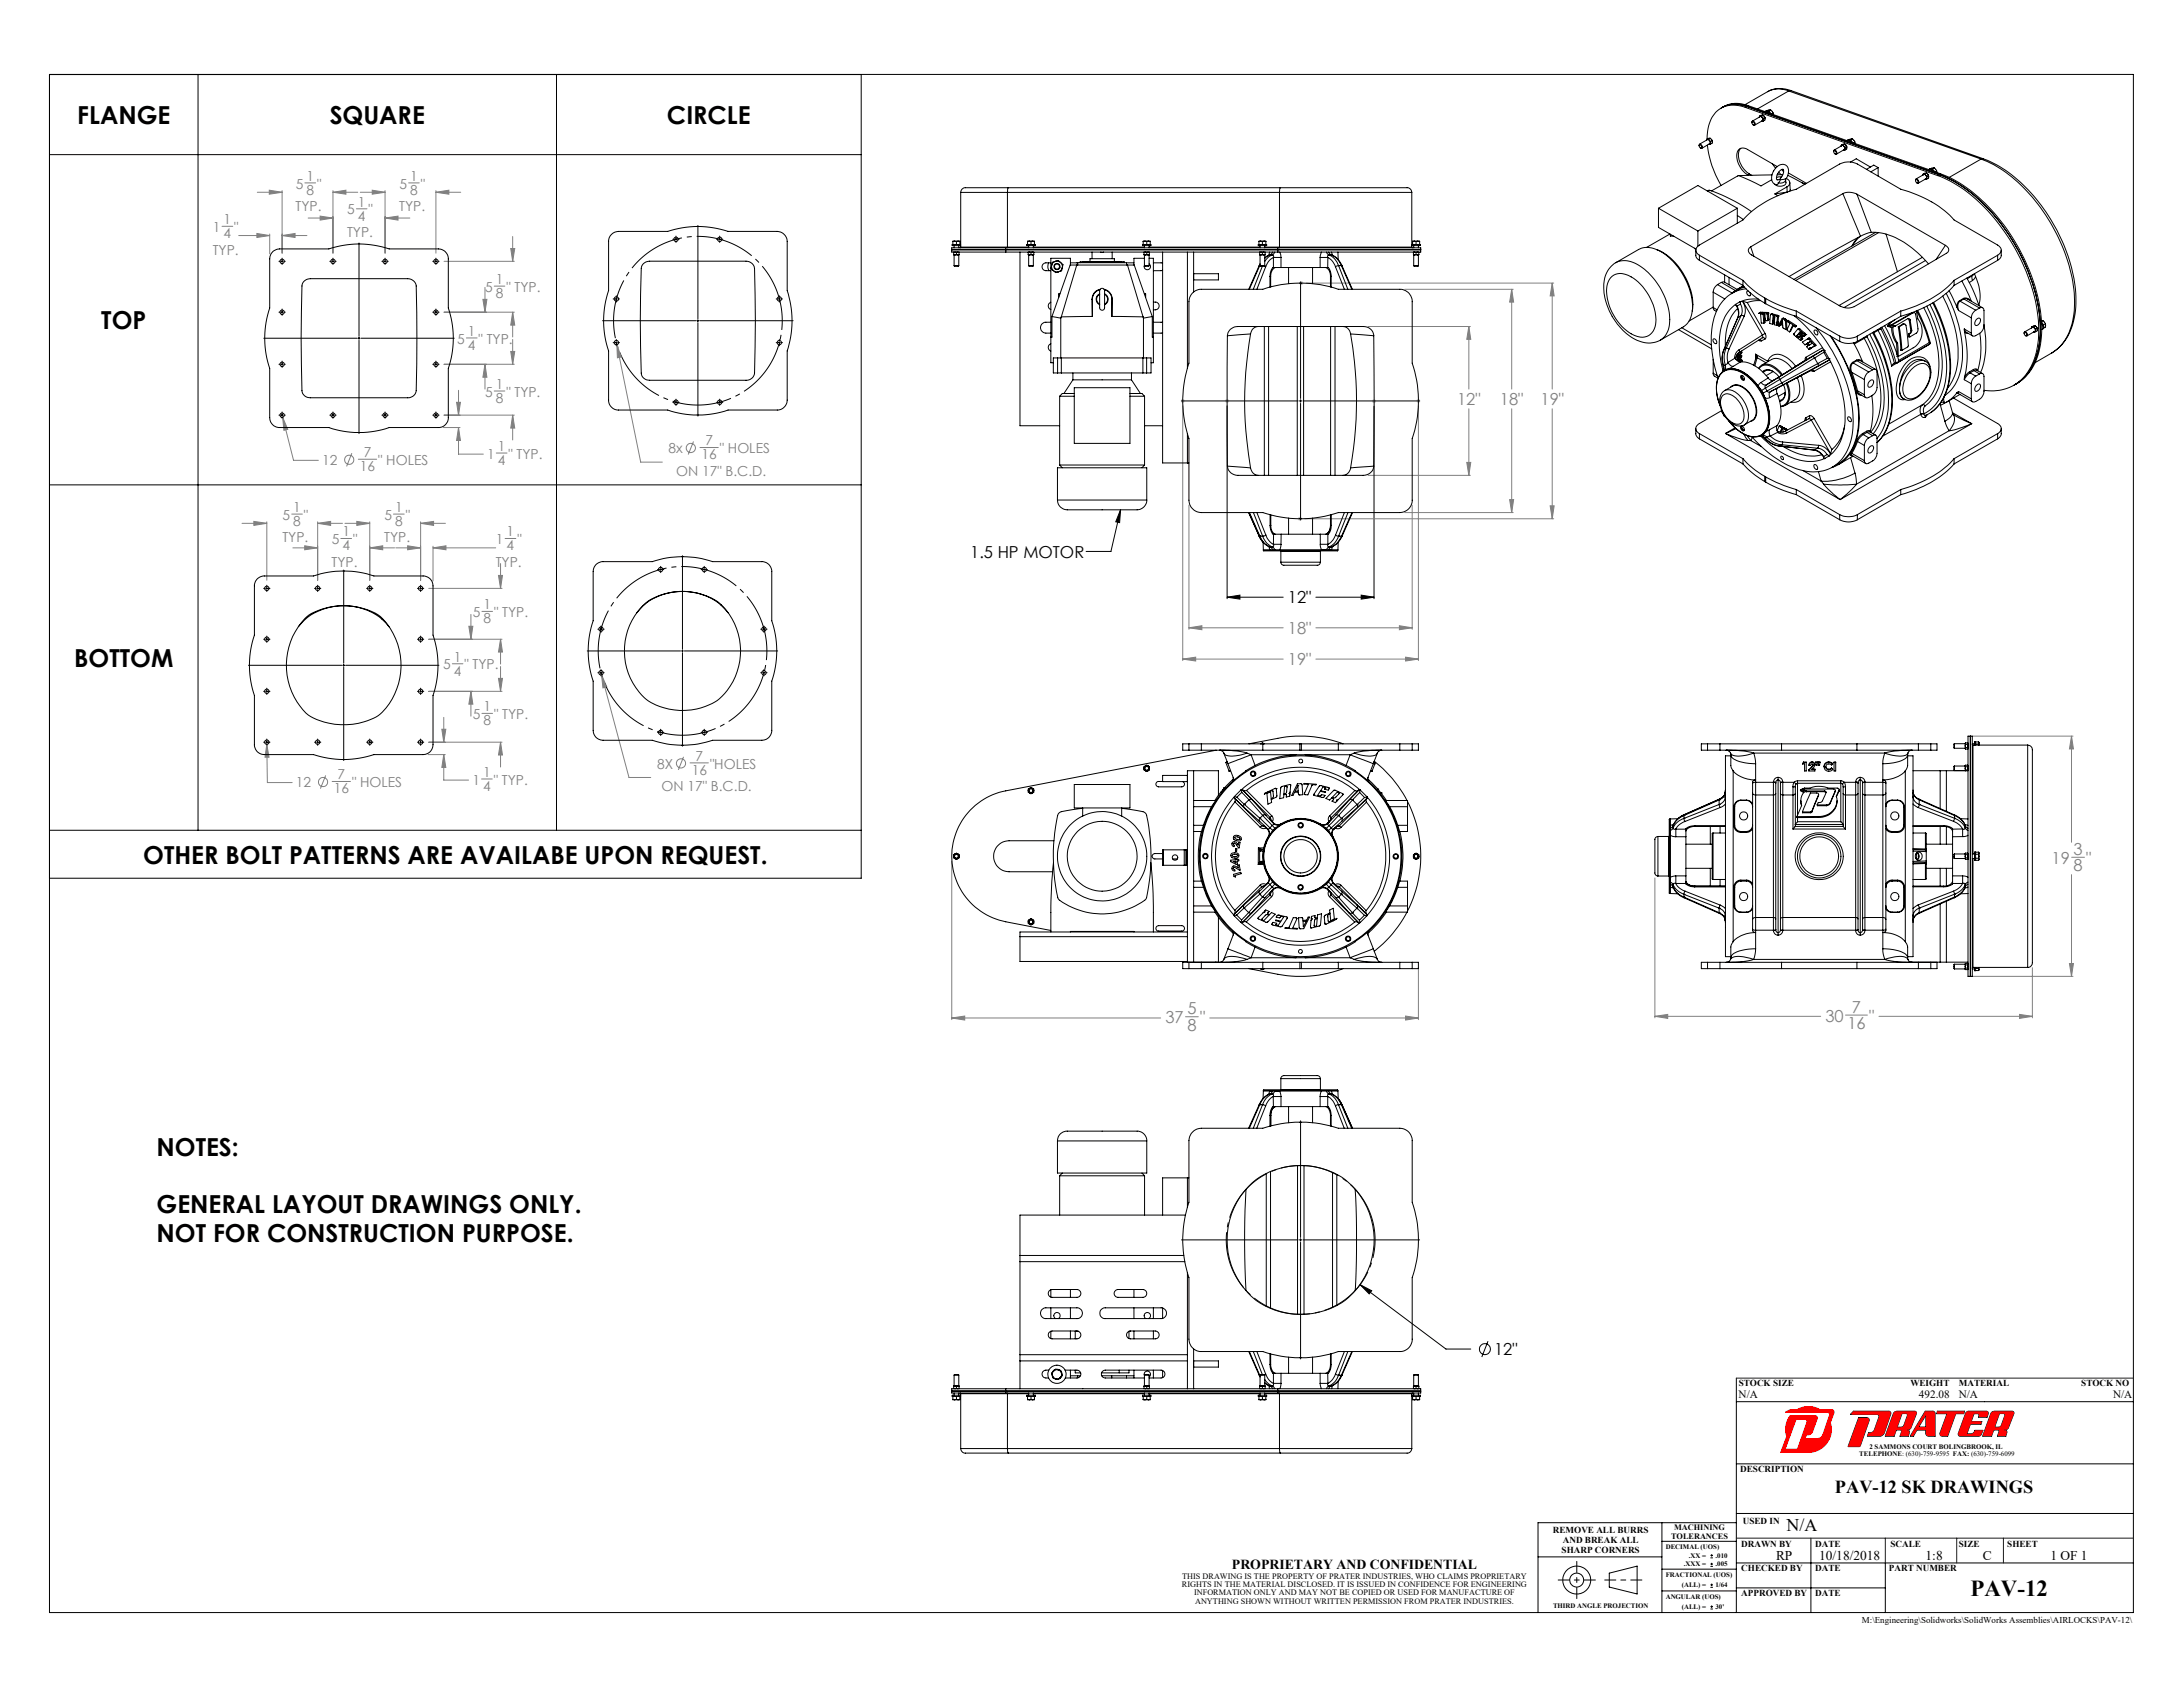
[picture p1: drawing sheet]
<svg xmlns="http://www.w3.org/2000/svg" width="559mm" height="432mm" viewBox="0 0 559 432" stroke-linecap="round" stroke-linejoin="round" font-family="sans-serif">
<defs><g id="words">
<g font-size="6.3">
<text x="19.8" y="31.7">FLANGE</text>
<text x="84.4" y="31.7">SQUARE</text>
<text x="170.7" y="31.7">CIRCLE</text>
<text x="25.9" y="84.2">TOP</text>
<text x="19" y="170.7">BOTTOM</text>
<text x="36.7" y="221">OTHER BOLT PATTERNS ARE AVAILABE UPON REQUEST.</text>
<text x="40.1" y="295.8">NOTES:</text>
<text x="40.1" y="310.5">GENERAL LAYOUT DRAWINGS ONLY.</text>
<text x="40.1" y="317.8">NOT FOR CONSTRUCTION PURPOSE.</text>
</g>
<text font-size="5.9" x="504.4" y="408.4">PAV-12</text>
<text font-size="4.7" x="469.7" y="382.2">PAV-12 SK DRAWINGS</text>
<text font-size="4.6" x="457.3" y="391.8">N/A</text>
<g font-size="4.2" fill="#808080">
<text x="373" y="103.7">12&quot;</text>
<text x="384" y="103.7">18&quot;</text>
<text x="394.3" y="103.7">19&quot;</text>
<text x="329.7" y="162.3">18&quot;</text>
<text x="329.7" y="170.3">19&quot;</text>
<text x="525.2" y="221.1">19</text>
<text x="530.8" y="218.8">3</text>
<text x="534.1" y="221.1">&quot;</text>
<text x="530.8" y="223">8</text>
<text x="298.3" y="261.9">37</text>
<text x="303.9" y="259.6">5</text>
<text x="303.9" y="263.8">8</text>
<text x="307.2" y="261.9">&quot;</text>
<text x="467.3" y="261.5">30</text>
<text x="472.9" y="263.4">16</text>
<text x="474.1" y="259.2">7</text>
<text x="478.5" y="261.5">&quot;</text>
</g>
<g font-size="4.2">
<text x="248.4" y="142.7">1.5 HP MOTOR</text>
<text x="329.7" y="154.4">12&quot;</text>
<text x="382.4" y="346.9">12&quot;</text>
</g>
<g font-size="3.5" fill="#808080">
<text x="78.4" y="46.3">1</text>
<text x="105" y="46.3">1</text>
<text x="75.7" y="48.3">5</text>
<text x="78.4" y="49.9">8</text>
<text x="81.2" y="48.3">&quot;</text>
<text x="91.6" y="52.9">1</text>
<text x="102.3" y="48.3">5</text>
<text x="105" y="49.9">8</text>
<text x="107.7" y="48.3">&quot;</text>
<text x="54.5" y="59.4">1</text>
<text x="57.2" y="57.4">1</text>
<text x="60" y="59.4">&quot;</text>
<text x="75.7" y="54.1">TYP.</text>
<text x="88.9" y="54.9">5</text>
<text x="91.6" y="56.5">4</text>
<text x="94.4" y="54.9">&quot;</text>
<text x="102.2" y="54.1">TYP.</text>
<text x="54.5" y="65.2">TYP.</text>
<text x="57.2" y="61">4</text>
<text x="88.8" y="60.7">TYP.</text>
<text x="124.2" y="74.7">5</text>
<text x="126.9" y="72.7">1</text>
<text x="126.9" y="76.3">8</text>
<text x="129.6" y="74.7">&quot; TYP.</text>
<text x="117.1" y="87.9">5</text>
<text x="119.8" y="85.9">1</text>
<text x="119.8" y="89.5">4</text>
<text x="122.5" y="87.9">&quot; TYP.</text>
<text x="124.2" y="101.5">5</text>
<text x="126.9" y="99.5">1</text>
<text x="129.6" y="101.5">&quot; TYP.</text>
<text x="126.9" y="103.1">8</text>
<text x="180.6" y="114">7</text>
<text x="82.5" y="119">12</text>
<text x="93.1" y="117">7</text>
<text x="96.8" y="119">&quot; HOLES</text>
<text x="124.7" y="117.4">1</text>
<text x="127.4" y="115.4">1</text>
<text x="127.4" y="119">4</text>
<text x="130.2" y="117.4">&quot; TYP.</text>
<text x="171.2" y="116">8x</text>
<text x="179.6" y="117.6">16</text>
<text x="184.3" y="116">&quot; HOLES</text>
<text x="92.1" y="120.6">16</text>
<text x="173.1" y="121.8">ON 17&quot; B.C.D.</text>
<text x="75.1" y="131">1</text>
<text x="101.1" y="131">1</text>
<text x="72.3" y="133">5</text>
<text x="75.1" y="134.6">8</text>
<text x="77.8" y="133">&quot;</text>
<text x="87.6" y="137.3">1</text>
<text x="98.4" y="133">5</text>
<text x="101.1" y="134.6">8</text>
<text x="103.9" y="133">&quot;</text>
<text x="129.7" y="137.3">1</text>
<text x="72.3" y="138.8">TYP.</text>
<text x="84.9" y="139.3">5</text>
<text x="87.6" y="140.9">4</text>
<text x="90.4" y="139.3">&quot;</text>
<text x="98.3" y="138.8">TYP.</text>
<text x="127" y="139.3">1</text>
<text x="129.7" y="140.9">4</text>
<text x="132.4" y="139.3">&quot;</text>
<text x="84.9" y="145.1">TYP.</text>
<text x="126.9" y="145.1">TYP.</text>
<text x="123.8" y="156">1</text>
<text x="121" y="158">5</text>
<text x="123.8" y="159.6">8</text>
<text x="126.5" y="158">&quot; TYP.</text>
<text x="113.5" y="171.4">5</text>
<text x="116.2" y="169.4">1</text>
<text x="116.2" y="173">4</text>
<text x="118.9" y="171.4">&quot; TYP.</text>
<text x="121" y="184">5</text>
<text x="123.8" y="182">1</text>
<text x="123.8" y="185.6">8</text>
<text x="126.5" y="184">&quot; TYP.</text>
<text x="168.2" y="196.7">8X</text>
<text x="178" y="194.7">7</text>
<text x="181.7" y="196.7">&quot;HOLES</text>
<text x="75.8" y="201.5">12</text>
<text x="85.4" y="203.1">16</text>
<text x="86.4" y="199.5">7</text>
<text x="90.1" y="201.5">&quot; HOLES</text>
<text x="120.9" y="200.8">1</text>
<text x="123.7" y="198.8">1</text>
<text x="123.7" y="202.4">4</text>
<text x="126.4" y="200.8">&quot; TYP.</text>
<text x="169.4" y="202.5">ON 17&quot; B.C.D.</text>
<text x="177.1" y="198.3">16</text>
</g>
<text font-size="3.5" x="315.4" y="401.6">PROPRIETARY AND CONFIDENTIAL</text>
<g font-size="3.4">
<text x="454.6" y="399.2">RP</text>
<text x="465.7" y="399.2">10/18/2018</text>
<text x="492.9" y="399.2">1:8</text>
<text x="507.6" y="399.2">C</text>
<text x="524.9" y="399.2">1 OF 1</text>
</g>
<g font-size="2.9">
<text x="445.1" y="357.9">N/A</text>
<text x="491.2" y="357.9">492.08</text>
<text x="501.4" y="357.9">N/A</text>
<text x="540.9" y="357.9">N/A</text>
</g>
<g font-size="2.3">
<text x="445.1" y="354.7">STOCK SIZE</text>
<text x="489" y="354.7">WEIGHT</text>
<text x="501.4" y="354.7">MATERIAL</text>
<text x="532.8" y="354.7">STOCK NO</text>
<text x="445.4" y="376.8">DESCRIPTION</text>
<text x="397.5" y="392.3">REMOVE ALL BURRS</text>
<text x="400" y="394.9">AND BREAK ALL</text>
<text x="445.7" y="395.9">DRAWN BY</text>
<text x="446.1" y="390.2">USED IN</text>
<text x="464.7" y="395.9">DATE</text>
<text x="483.9" y="395.9">SCALE</text>
<text x="501.4" y="395.9">SIZE</text>
<text x="513.8" y="395.9">SHEET</text>
<text x="399.7" y="397.5">SHARP CORNERS</text>
<text x="445.7" y="402.2">CHECKED BY</text>
<text x="464.7" y="402.2">DATE</text>
<text x="483.5" y="402.2">PART NUMBER</text>
<text x="445.7" y="408.5">APPROVED BY</text>
<text x="464.7" y="408.5">DATE</text>
<text x="476.6" y="415.4">M:\Engineering\Solidworks\SolidWorks Assemblies\AIRLOCKS\PAV-12\</text>
</g>
<g font-size="2.1">
<text x="427.8" y="393.8">TOLERANCES</text>
<text x="428.5" y="391.7">MACHINING</text>
<text x="302.6" y="406.2">RIGHTS IN THE MATERIAL DISCLOSED. IT IS ISSUED IN CONFIDENCE FOR ENGINEERING</text>
<text x="302.6" y="404.1">THIS DRAWING IS THE PROPERTY OF PRATER INDUSTRIES, WHO CLAIMS PROPRIETARY</text>
<text x="305.6" y="408.3">INFORMATION ONLY AND MAY NOT BE COPIED OR USED FOR MANUFACTURE OF</text>
<text x="305.9" y="410.4">ANYTHING SHOWN WITHOUT WRITTEN PERMISSION FROM PRATER INDUSTRIES.</text>
</g>
<g font-size="1.8">
<text x="478.5" y="370.8">2 SAMMONS COURT BOLINGBROOK, IL</text>
<text x="475.9" y="372.6">TELEPHONE: (630)-759-9595 FAX: (630)-759-6099</text>
<text x="426.4" y="396.5">DECIMAL (UOS)</text>
<text x="431" y="400.8">.XXX =</text>
<text x="432.3" y="398.7">.XX =</text>
<text x="439.1" y="398.7">.010</text>
<text x="439.1" y="400.8">.005</text>
<text x="426.4" y="403.7">FRACTIONAL (UOS)</text>
<text x="430.5" y="406.2">(ALL) =</text>
<text x="439.1" y="406.2">1/64</text>
<text x="397.5" y="411.7">THIRD ANGLE PROJECTION</text>
<text x="426.4" y="409.2">ANGULAR (UOS)</text>
<text x="430.5" y="411.8">(ALL) =</text>
<text x="439.1" y="411.8">30'</text>
</g>
</g></defs>
<g fill="none" stroke="#000" stroke-width=".26">
<path d="M12.7 19.1h533.4v393.7h-533.4zM444.5 352.7v60.1M444.5 358.8h101.6M444.5 374.7h101.6M474.5 361.2h9.1l.3 .3 .1 .5-1.6 4.7-.4 .5-.7 .4h-3.2l.3-.9a1.26 1.26 0 0 0 1.4-.7l1.2-3.3-.3-.6-7-.1zM475.8 362.9h2.2l.4 .3 .1 .4-2.3 6.5-.3 .2h-2.7zM484.8 361.6l.8-.4h4.6l.4 .3-1.5 4-.4 .4-1.2 .1 1.2 .3 .1 .3-.3 1h-2.1l.4-1.1-.3-.5h-1l-.7 1.6h-2.2zM486.9 361.8h1.1l.2 .5-.9 2.7-.4 .3h-1.3zM487.5 366h.1M492.8 361.2h2.1l.4 .4v6l-1.9-.1-.4-.5-.1-1h-2.2l-.9 1.6h-.7zM493 362.2v3.1h-1.9zM495.9 361.2h7l-.2 .6h-2.1l-2.1 5.8h-1.4l-.4-.3-.1-.3 1.8-5.2h-2.6z"/>
<path d="M503.5 367h.1M507.3 363.9h-2.7l.7-2h1.1l.2 .2-.1 .7h2.1l.4-1-.2-.4-.3-.2-4.9 .1-.4 .4-1.9 5.3 .1 .5 .3 .1h4.6a.89 .89 0 0 0 .9-.6l.4-.9h-2.1l-.2 .5-.5 .4h-1.3M507.3 363.9h.1M507.3 363.9l-.2 .7h-2.7l-.9 2.4M509.9 361.4l.6-.2h4.6l.4 .3-1.4 4-.5 .4-1.1 .1 1.1 .3 .1 .3-.3 1h-2.1l.4-1.1-.3-.5h-1l-.6 1.6h-2.3l2.1-5.7zM511.8 361.8h1.1l.3 .5-1 2.7-.4 .3h-1.2zM512.5 366h.1M393.7 398.5h31.7M425.4 389.7v23.1M425.4 394.5h19.1M444.5 387.4h101.6M444.5 389.7h-50.8v23.1"/>
<path d="M463.5 393.7v19.1M411.9 402.7l7.2-1.8v7.1l-7.2-1.8zM425.4 401.6h19.1M425.4 407.2h19.1M444.5 406.4h38.1M444.5 400h101.6M482.6 400v12.8"/>
<circle cx="403.6" cy="404.4" r="1.79"/>
<circle cx="403.6" cy="404.4" r="3.6"/>
</g>
<path d="M457.3 367.7h.1M459.7 363.3h2.4l.4 .2 .1 .5-2.4 6.8-.3 .1h-2.8zM465.8 360.8h.1M465.8 360.8a5.8 5.8 0 0 0-5.8 0 3.2 3.2 0 0 0-2.9 .6l10.8 .1 .3 .2 .1 .5-1.7 5-.5 .7-.8 .3h-3.1l.3-1a1.29 1.29 0 0 0 1.4-.7l1.3-3.4-.2-.6-.3-.2h-6.4a5.8 5.8 0 0 0-.9 5.4h-.1M465.8 360.8h3.1l.5 .3v.6l-.9 2.4a5.8 5.8 0 0 1-5.6 7.6h-7l1.4-4" fill="none" stroke="#f00" stroke-width=".26"/>
<path d="M403.6 399.7v9.5M398.9 404.4h9.5M410.8 404.4h9.5" fill="none" stroke="#000" stroke-width=".26" stroke-dasharray="15.2 1.3 1.3 1.3" stroke-dashoffset="12.4"/>
<path d="M444.5 352.7h101.6M444.5 393.7h101.6M482.6 393.7v6.3M500.9 393.7v6.3M512.8 393.7v6.3" fill="none" stroke="#191924" stroke-width=".26"/>
<path d="M459.7 363.3h2.4l.4 .2 .1 .5-2.4 6.8-.3 .1h-2.8zM457.1 361.4v.1h10.9l.3 .4-1.8 5.5-.4 .5-.7 .3-3.3-.1 .4-.9h.8l.6-.7 1.3-3.4v-.4l-.3-.3-6.6-.1-.5 .8a5.9 5.9 0 0 0-.4 4.6l-1.5 4h7a5.8 5.8 0 0 0 5.6-7.6l1-2.5-.2-.6-.3-.2h-3.2l-.3-.2a5.8 5.8 0 0 0-5.5 .2h-1.7zM475.8 362.9l-2.6 7.4 2.9-.1 2.4-6.6-.1-.5-.4-.2zM474.5 361.2l-.8 .8 7.1 .1 .2 .6-1.3 3.6-.6 .4h-.7l-.4 .9h3.2l.9-.4 1.9-5.3-.2-.6zM486.9 361.8h1.1l.3 .5-1 2.7-.5 .3h-1.2zM485 361.4l-.4 .4-2 5.8h2.2l.7-1.6h1l.3 .5-.4 1.1h2.1l.3-1-.1-.3-1.2-.3 1.2-.1 .4-.3 1.5-3.8-.1-.4-.2-.2h-4.9zM492.8 361.2l-3.7 6.4h.7l.9-1.6h2.2v.9l.5 .6 1.9 .1v-6l-.4-.4zM493 362.2v3.1h-1.9zM495.9 361.2l-.1 .6h2.6l-1.8 5.1 .1 .4 .4 .3h1.4l2.1-5.8h2.1l.2-.6zM503.3 361.5l-2 5.4v.5l.4 .2h5l.5-.4 .4-1.1h-2.1l-.3 .6-.3 .3h-1.4l.9-2.4h2.7l.2-.7h-2.7l.7-2h1.1l.2 .2-.1 .7h2.1l.4-1-.1-.4-.3-.2h-4.8zM509.8 361.6l-2.3 6h2.3l.6-1.6h1l.3 .5-.4 1.1h2.1l.3-1-.1-.3-.2-.2-.9-.1 1.1-.1 .4-.3 1.5-3.8v-.4l-.3-.2h-4.8zM511.8 361.8h1.2l.2 .5-1 2.7-.5 .3h-1.1z" fill-rule="evenodd" fill="#f00"/>
<g fill="none" stroke="#000" stroke-width=".26">
<path d="M12.7 19.1h207.8v205.7h-207.8zM50.7 19.1v193.4M142.5 19.1v193.4M12.7 39.6h207.8M178.6 57.7v23.9M71.4 66.9h.3M71.4 79.9h.3M72 66.9h.5M72 79.9h.5M72.2 66.1v.3M72.2 66.6v.6M72.2 67.4v.3"/>
<path d="M72.2 79.1v.3M72.2 79.7v.5M72.7 66.9h.3M72.7 79.9h.3M84.4 66.9h.3M85 66.9h.5M85.2 66.1v.3M85.2 66.6v.6M85.2 67.4v.3M85.8 66.9h.2M91.9 62.2v23.9M97.8 66.9h.3"/>
<path d="M98.3 66.9h.5M98.6 66.1v.3M98.6 66.6v.6M98.6 67.4v.3M99.1 66.9h.3M110.8 66.9h.3M110.8 79.9h.3M111.3 66.9h.5M111.3 79.9h.5M111.6 66.1v.3M111.6 66.6v.6M111.6 67.4v.3"/>
<path d="M111.6 79.1v.3M111.6 79.7v.5M112.1 66.9h.3M112.1 79.9h.3M157 76.5h.3M157.5 76.5h.5M157.8 75.7v.3M157.8 76.3v.5M157.8 77v.3M158.3 76.5h.3M172.2 61.2h.3M172.8 61.2h.5"/>
<path d="M173 60.4v.3M173 61v.5M173 61.8v.3M173.6 61.2h.2M183.4 61.2h.3M184 61.2h.5M184.2 60.4v.3M184.2 61v.5M184.2 61.8v.3M184.7 61.2h.3M198.7 76.5h.3M199.2 76.5h.5"/>
<path d="M199.5 75.7v.3M199.5 76.3v.5M199.5 77v.3M200 76.5h.3M332.9 72.1v29.9M67.5 86.6h23.9M71.4 93.2h.3M72 93.2h.5M72.2 80.4v.3M72.2 92.4v.3M72.2 93v.5M72.2 93.8v.3"/>
<path d="M72.7 93.2h.3M91.7 86.6h.4M91.9 86.3v.6M91.9 87.1v23.9M92.4 86.6h23.9M110.8 93.2h.3M111.3 93.2h.5M111.6 80.4v.3M111.6 92.4v.3M111.6 93v.5M111.6 93.8v.3M112.1 93.2h.3"/>
<path d="M154.2 82.1h23.9M157 87.7h.3M157.5 87.7h.5M157.8 86.9v.3M157.8 87.5v.4M157.8 88.2v.3M158.3 87.7h.3M178.4 82.1h.5M178.6 81.8v.6M178.6 82.6v23.9M179.1 82.1h23.9M198.7 87.7h.3"/>
<path d="M199.2 87.7h.5M199.5 86.9v.3M199.5 87.5v.4M199.5 88.2v.3M200 87.7h.3M71.4 106.3h.3M72 106.3h.5M72.2 105.4v.4M72.2 106v.5M72.2 106.8v.3M72.7 106.3h.3M84.4 106.3h.3"/>
<path d="M85 106.3h.5M85.2 105.4v.4M85.2 106v.5M85.2 106.8v.3M85.8 106.3h.2M97.8 106.3h.3M98.3 106.3h.5M98.6 105.4v.4M98.6 106v.5M98.6 106.8v.3M99.1 106.3h.3M110.8 106.3h.3"/>
<path d="M111.3 106.3h.5M111.6 105.4v.4M111.6 106v.5M111.6 106.8v.3M112.1 106.3h.3M172.2 103h.3M172.8 103h.5M173 102.2v.2M173 102.7v.5M173 103.5v.3M173.6 103h.2M183.4 103h.3"/>
<path d="M184 103h.5M184.2 102.2v.2M184.2 102.7v.5M184.2 103.5v.3M184.7 103h.3M302.4 102.6h29.9M314.1 103.9v49.3M332.6 102.6h.6M332.9 102.3v.6M332.9 103.3v29.8M333.6 102.6h29.8M351.7 104v49.2"/>
<path d="M12.7 124.1h207.8M286.8 130.5l-.2 3.3-1-.2zM286.8 130.5l-2.4 10.6h-6.4M67.5 150.6h.3M68.1 150.6h.4M68.3 149.8v.3M68.3 150.4v.4M68.3 151.1v.3M68.8 150.6h.3M80.5 150.6h.3M81.1 150.6h.5M81.3 149.8v.3"/>
<path d="M81.3 150.4v.4M81.3 151.1v.3M81.8 150.6h.3M88 145.9v23.9M93.8 150.6h.4M94.4 150.6h.5M94.7 149.8v.3M94.7 150.4v.4M94.7 151.1v.3M95.1 150.6h.4M106.9 150.6h.3M107.4 150.6h.5"/>
<path d="M107.7 149.8v.3M107.7 150.4v.4M107.7 151.1v.3M108.2 150.6h.3M168.3 145.8h.3M168.8 145.8h.6M169.1 145v.2M169.1 145.5v.5M169.1 146.3v.3M169.6 145.8h.3M174.7 142.2v23.9M179.5 145.8h.3"/>
<path d="M180 145.8h.6M180.3 145v.2M180.3 145.5v.5M180.3 146.3v.3M180.8 145.8h.3M314.1 152.9l3.3-.6v1.1zM314.1 152.9h14.4M336.8 152.9h14.9M348.4 152.3l3.3 .6-3.3 .5zM63.6 170.3h23.9M67.5 177h.3M67.5 163.6h.3"/>
<path d="M68.1 177h.4M68.1 163.6h.4M68.3 162.8v.3M68.3 163.4v.5M68.3 164.1v.3M68.3 176.1v.3M68.3 176.7v.5M68.3 177.4v.4M68.8 177h.3M68.8 163.6h.3M87.7 170.3h.5M88 170v.5"/>
<path d="M88 170.8v23.9M88.5 170.3h23.9M106.9 177h.3M106.9 163.6h.3M107.4 177h.5M107.4 163.6h.5M107.7 162.8v.3M107.7 163.4v.5M107.7 164.1v.3M107.7 176.1v.3M107.7 176.7v.5M107.7 177.4v.4"/>
<path d="M108.2 177h.3M108.2 163.6h.3M150.3 166.6h23.9M153 172.2h.3M153 161h.3M153.6 172.2h.5M153.6 161h.5M153.8 160.2v.3M153.8 160.8v.5M153.8 161.5v.4M153.8 171.4v.3M153.8 171.9v.6"/>
<path d="M153.8 172.7v.3M154.3 172.2h.4M154.3 161h.4M174.4 166.6h.5M174.7 166.4v.5M174.7 167.1v23.9M175.2 166.6h23.9M194.7 172.2h.4M194.7 161h.4M195.3 172.2h.5M195.3 161h.5M195.5 160.2v.3"/>
<path d="M195.5 160.8v.5M195.5 161.5v.4M195.5 171.4v.3M195.5 171.9v.6M195.5 172.7v.3M196.1 172.2h.3M196.1 161h.3M67.5 190h.3M68.1 190h.4M68.3 189.2v.2M68.3 189.7v.5M68.3 190.5v.3"/>
<path d="M68.8 190h.3M80.5 190h.3M81.1 190h.5M81.3 189.2v.2M81.3 189.7v.5M81.3 190.5v.3M81.8 190h.3M93.8 190h.4M94.4 190h.5M94.7 189.2v.2M94.7 189.7v.5M94.7 190.5v.3"/>
<path d="M95.1 190h.4M106.9 190h.3M107.4 190h.5M107.7 189.2v.2M107.7 189.7v.5M107.7 190.5v.3M108.2 190h.3M168.3 187.5h.3M168.8 187.5h.6M169.1 186.7v.3M169.1 187.2v.5M169.1 188v.3"/>
<path d="M169.6 187.5h.3M179.5 187.5h.3M180 187.5h.6M180.3 186.7v.3M180.3 187.2v.5M180.3 188v.3M180.8 187.5h.3M12.7 212.5h207.8M332.9 286.9v29.8M302.4 317.4h29.9M332.6 317.4h.6M332.9 317v.7"/>
<path d="M332.9 318v29.8M333.6 317.4h29.8M348.2 328.8l2.9 1.6-.6 .8zM348.2 328.8l21.9 16.5h6.4M380.9 343.3l-1.6 4M437.8 398.7h.7M437.8 398.1h.7M438.1 397.8v.6M437.8 406.3h.7M437.8 405.7h.7M437.8 400.9h.7M437.8 400.3h.7"/>
<path d="M437.8 411.8h.7M437.8 411.2h.7M438.1 400v.6M438.1 405.3v.7M438.1 410.9v.7"/>
<circle cx="380.1" cy="345.3" r="1.42"/>
</g>
<g fill="none" stroke="#808080" stroke-width=".26">
<path d="M56.8 57.9h2.8M65.8 59.8l3.2 .5-3.2 .5zM65.9 49.2h6.3M68.9 48.7l3.3 .5-3.3 .5zM69 59.9v5.1M72.2 48.8v16M78 46.8h2.8M78.9 55.8h6.3M82 55.3l3.2 .5-3.2 .5zM85.2 49.2l3.3-.5v1zM85.2 48.8v16M85.2 49.2h6.4"/>
<path d="M91.2 53.4h2.7M92.2 49.2h6.4M95.3 48.7l3.3 .5-3.3 .5zM98.6 48.8v16M98.6 55.8h6.3M98.6 55.8l3.3-.5v1zM104.6 46.8h2.7M111.6 49.2h6.3M111.6 48.8v16M111.6 49.2l3.3-.5v1zM61.1 60.3h7.9M72.2 60.3h6.4"/>
<path d="M72.2 60.3l3.3-.5v1zM113.7 66.9h18M113.7 79.9h18M123.6 76.6h1l-.5 3.3zM124.1 73.6v6.3M126.5 73.2h2.7M130.7 63.6h1.1l-.6 3.3zM131.2 60.5v6.4M131.2 79.9v6.4M131.2 79.9l.6 3.3h-1.1zM334.4 72.5h63.3M359.6 74h27.8"/>
<path d="M387 74l.5 3.3h-1.1zM387 74v25.6M397.3 72.5v27.1M397.3 72.5l.5 3.2h-1zM113.7 93.2h18M117.4 99.9v6.4M119.4 86.5h2.7M124.1 93.2v6.4M124.1 93.2l.5 3.4h-1zM130.7 90h1.1l-.6 3.2zM131.2 86.9v6.3M157.9 88.2l6.1 30.1h5.5"/>
<path d="M157.9 88.2l1.1 3.2-1 .2zM350.2 83.6h26.2M376 83.6l.5 3.3h-1zM376 83.6v16M72.4 106.8l1.3 3.1-1 .2zM72.4 106.8l2.7 11h6.4M90.1 116l-1.4 3.4M91.7 117.5h4.7M113.5 109.4h4.3M113.7 106.3h18M116.9 103h1l-.5 3.3zM117.4 109.4v6.8h6.3"/>
<path d="M117.4 109.4l.5 3.3h-1zM126.5 100.1h2.7M127 116h2.8M131.2 106.3v6.3M131.2 106.3l.6 3.3h-1.1zM177.5 113l-1.3 3.3M179.2 114.5h4.7M302.8 103.9v65.2M363.1 103.9v65.2M375.5 118.4h1l-.5 3.3zM376 104.6v17.1M387 104.6v26.6"/>
<path d="M397.3 104.6v28.2M61.9 133.9h6.4M65 133.5l3.3 .4-3.3 .6zM68.3 133.6v14.9M74.7 131.6h2.7M78 139.7l3.3 .5-3.3 .5zM81.3 133.9l3.3-.4v1zM81.3 133.6v14.9M81.3 133.9h6.4M87.2 137.8h2.8M88.3 133.9h6.4M91.3 133.5l3.4 .4-3.4 .6z"/>
<path d="M94.7 133.6v14.9M100.7 131.6h2.8M104.4 139.7l3.3 .5-3.3 .5zM107.7 133.9l3.3-.4v1zM107.7 133.9h6.3M107.7 133.6v14.9M110.8 139.8v8.9M129.3 137.8h2.7M304.3 129.3v31.8M334 132.8h63.7M350.2 121.7h26.2M359.6 131.2h27.8"/>
<path d="M361.5 129.3v31.8M386.4 127.9h1.1l-.5 3.3zM396.8 129.5h1l-.5 3.3zM75 140.2h6.3M94.7 140.2l3.3-.5v1zM94.7 140.2h6.3M101.3 140.2h6.4M109.7 150.6h18.8M110.8 140.2l3.4-.5v1zM110.8 140.2h16.1M120.5 157.3v6.3M123.4 156.5h2.7"/>
<path d="M127.6 147.3h1l-.5 3.3zM128.1 144.3v6.3M109.7 163.6h18.8M109.7 177h18.8M115.8 169.9h2.7M120 160.3h1l-.5 3.3zM120.5 177l.5 3.2h-1zM120.5 177v6.3M127.6 173.6h1l-.5 3.4zM128.1 163.6l.5 3.3h-1zM128.1 163.6v6.4M128.1 170.6v6.4"/>
<path d="M154 172.8l1.3 3-1 .3zM154 172.8l7 26.2h5.6M302.8 168.7h25.7M302.8 168.7l3.3-.5v1zM304.3 160.7l3.4-.5v1zM304.3 160.7h24.2M336.8 160.7h24.7M336.8 168.7h26.3M358.2 160.2l3.3 .5-3.3 .5zM359.8 168.2l3.3 .5-3.3 .5zM68.3 190.5l.6 3.3h-1.1zM68.3 190.5l.1 9.8h6.4"/>
<path d="M83.4 198.5l-1.4 3.4M109.6 193.1h4.4M109.7 190h18.8M113.1 186.7h1l-.5 3.3zM113.6 193.1l.5 3.3h-1zM113.6 193.1v6.6h6.3M113.6 183.6v6.4M123.3 199.4h2.7M123.4 182.6h2.7M128.1 190l.5 3.3h-1zM128.1 190v6.3M175 193.7l-1.4 3.4"/>
<path d="M176.6 195.3h4.7M505 188.4h25.6M530.3 188.4l.5 3.3h-1.1zM530.3 188.4v27.2M85 200h4.7M530.3 219.4h3.3M243.6 220.5v40.5M423.6 224.7v35.8M530.3 223.9v26M363.1 247.6v13.4M472.4 259.8h5.6M505 249.9h25.6"/>
<path d="M517 259.6l3.2 .5-3.2 .6zM520.2 247.7v12.8M529.7 246.6h1.1l-.5 3.3zM243.6 260.6l3.3-.5v1zM243.6 260.6h53.5M303.5 260.2h3.2M309.7 260.6h53.4M359.8 260.1l3.3 .5-3.3 .5zM423.6 260.1l3.3-.5v1.1zM423.6 260.1h42.5M481 260.1h39.2"/>
<circle cx="89.4" cy="117.7" r="1.18"/>
<circle cx="176.8" cy="114.7" r="1.18"/>
<circle cx="174.3" cy="195.4" r="1.17"/>
<circle cx="82.7" cy="200.2" r="1.18"/>
</g>
<path d="M199.3 75.8a21.6 21.6 0 0 0-36.1-8.8 21.6 21.6 0 0 0 9.7 35.9 21.6 21.6 0 0 0 26.7-25.9l-.3-1.2M195.4 160.3a21.6 21.6 0 0 0-36.2-8.7 21.6 21.6 0 0 0 9.8 35.8 21.6 21.6 0 0 0 26.7-25.8l-.3-1.3" fill="none" stroke="#000" stroke-width=".26" stroke-dasharray="15.2 1.3 1.3 1.3" stroke-dashoffset="6.5" stroke-linecap="butt"/>
<path d="M351.2 311.8a19.1 19.1 0 0 0-31.9-7.7 19.1 19.1 0 0 0 8.6 31.6 19.1 19.1 0 0 0 23.6-22.7l-.3-1.2" fill="none" stroke="#000" stroke-width=".26" stroke-dasharray="15.2 1.3 1.3 1.3" stroke-dashoffset="4.9" stroke-linecap="butt"/>
<g fill="none" stroke="#c0c0c0" stroke-width=".26">
<path d="M332.6 72.5h1M332.8 72.1l.7 .7M333.1 72v1M333.5 72.1l-.7 .7M302.3 102.6h.9M302.4 102.3l.7 .7M302.8 102.1v1M303.1 102.3l-.7 .7M313.6 102.6h1M313.8 102.3l.7 .7M314.1 102.1v1M314.5 102.3l-.7 .7"/>
<path d="M351.2 102.7h1M351.4 102.3l.7 .7M351.7 102.2v1M352.1 102.3l-.7 .7M362.6 102.6h1M362.7 102.3l.7 .7M363.1 102.1v1M363.4 102.3l-.7 .7M332.2 132.8h1M332.4 132.4l.7 .7M332.7 132.3v1M333.1 132.4l-.7 .7"/>
</g>
<path d="M286.8 130.5l-.2 3.3-1-.2z" fill="#000"/>
<g fill="#808080">
<path d="M154 172.8l.3 3.3 1-.3zM127.6 147.3h1l-.5 3.3zM128.1 163.6l.5 3.3h-1zM120 160.3h1l-.5 3.3zM120.5 177l.5 3.2h-1zM127.6 173.6h1l-.5 3.4zM128.1 190l.5 3.3h-1zM113.1 186.7h1l-.5 3.3zM113.6 193.1l.5 3.3h-1zM65 133.5l3.3 .4-3.3 .6zM81.3 133.9l3.3-.4v1zM78 139.7l3.3 .5-3.3 .5zM94.7 140.2l3.3-.5v1zM91.3 133.5l3.4 .4-3.4 .6zM107.7 133.9l3.3-.4v1zM104.4 139.7l3.3 .5-3.3 .5zM110.8 140.2l3.4-.5v1zM68.3 190.5l-.5 3.3h1.1z"/>
<path d="M243.6 260.6l3.3-.5v1zM359.8 260.1l3.3 .5-3.3 .5zM387 74l.5 3.3h-1.1zM386.4 127.9h1.1l-.5 3.3zM376 83.6l.5 3.3h-1zM375.5 118.4h1l-.5 3.3zM304.3 160.7l3.4-.5v1zM358.2 160.2l3.3 .5-3.3 .5zM517 259.6l3.2 .5-3.2 .6zM423.6 260.1l3.3-.5v1.1zM530.3 188.4l.5 3.3h-1.1zM529.7 246.6h1.1l-.5 3.3z"/>
</g>
<path d="M314.1 152.9l3.3-.6v1.1zM348.4 152.3l3.3 .6-3.3 .5zM348.2 328.8l2.3 2.4 .6-.8z" fill="#000"/>
<g fill="#808080">
<path d="M397.3 72.5l.5 3.2h-1zM396.8 129.5h1l-.5 3.3zM302.8 168.7l3.3-.5v1zM359.8 168.2l3.3 .5-3.3 .5z"/>
<path d="M157.9 88.2l.1 3.4 1-.2zM130.7 63.6h1.1l-.6 3.3zM131.2 79.9l.6 3.3h-1.1zM123.6 76.6h1l-.5 3.3zM124.1 93.2l.5 3.4h-1zM130.7 90h1.1l-.6 3.2zM131.2 106.3l.6 3.3h-1.1zM116.9 103h1l-.5 3.3zM117.4 109.4l.5 3.3h-1zM72.2 60.3l3.3-.5v1zM65.8 59.8l3.2 .5-3.2 .5zM68.9 48.7l3.3 .5-3.3 .5zM85.2 49.2l3.3-.5v1zM82 55.3l3.2 .5-3.2 .5zM98.6 55.8l3.3-.5v1zM95.3 48.7l3.3 .5-3.3 .5zM111.6 49.2l3.3-.5v1zM72.4 106.8l.3 3.3 1-.2z"/>
</g>
<g fill="none" stroke="#000" stroke-width=".26">
<path d="M434.9 37.3a.36 .36 0 0 1 .4-.4 .36 .36 0 0 1 .3 .4 .36 .36 0 0 1 .2 .5 .36 .36 0 0 1-.5 .1M435 37.1l.2-.1a.49 .49 0 0 1 .4 .4 .49 .49 0 0 1-.2 .5l-.5-.5zM436.9 35.7l-.1 .2 .3-.2M436.9 35.7h.2M437 35.8l-2 1.1M437.1 35.7l.5 .2M437.1 37.1a25.5 25.5 0 0 0 3.4 10.4M437.4 35.6l.2 .3M437.4 35.6l-.3 .1M437.4 36.9h.2M437.6 35.9l.3 .3M437.6 35.9l.2 .7"/>
<path d="M437.6 36.8l-2 1.2M437.8 35.4l.3 .3M437.8 35.4l-.9 .3M437.8 35.4l-.4 .2M437.8 36.6l-.2 .3M437.8 36.6l.1 .3M437.9 36.2l-.1 .4M437.9 36.9h-.3M438.1 35.7l.2 .3M438.3 36v.7l-.4 .2M438.3 36h.1M438.3 36l-.4 .2"/>
<path d="M440.9 27.4l-.4 .3M445.6 38a4 4 0 0 0 .5 4.9l1.7 1.6M446.8 27.5a6.5 6.5 0 0 0-8.8 3.1 11.6 11.6 0 0 0-1 5M446.8 27.5l49.2 17.4M447.2 27.2a7.4 7.4 0 0 0-6.3 .2M447.2 27.2l49.2 17.5M447.2 27.2l-.4 .3M447.5 27.1a7.2 7.2 0 0 0-6.6 .3M447.5 27.1l-.3 .1M447.5 27.1l49.2 17.4M448.5 31.4a.36 .36 0 0 1 .3-.5 .36 .36 0 0 1 .4 .4 .37 .37 0 0 1 .1 .6 .37 .37 0 0 1-.5 .1M448.5 31.2a.46 .46 0 0 1 .5 .2 .46 .46 0 0 1-.1 .6 .61 .61 0 0 1-.4-.8z"/>
<path d="M450.4 29.7v.3l.2-.3M450.4 29.7h.2M450.5 29.9l-1.9 1.1M450.6 29.7l.5 .3M450.9 29.7l.2 .3M450.9 29.7h-.3M450.9 31h.2M451 31h.1M451.1 30l.3 .3M451.1 30l.2 .7M451.1 30.9l-1.9 1.1M451.3 29.5l.3 .2"/>
<path d="M451.3 29.5l-.9 .2M451.3 29.5l-.4 .2M451.3 30.7l-.2 .3M451.3 30.7l.1 .3M451.4 30.3l-.1 .4M451.4 31h-.3M451.6 29.7l.2 .4M451.8 30.1v.6l-.4 .3M451.8 30.1h.1M451.8 30.1l-.4 .2M451.8 28.6a.69 .69 0 0 1 1.1 .4M451.9 28.5a.96 .96 0 0 1 1.4 .6"/>
<path d="M452.5 23.5l-5.8 3.3M453.2 28.2l.7 .7M453.2 28.2l-.8 .1M453.2 28.2l-.4 .2M453.9 28.9v.4M453.9 28.9l-.4 .2M457.9 23.3a6.2 6.2 0 0 0-5.4 .2M457.9 23.3l49.2 17.4M457.9 23.3l-8 4.6M458.4 23.2a7 7 0 0 0-5.9 .3M458.4 23.2l-.5 .1M458.4 23.2l49.3 17.4"/>
<path d="M469.4 38.8a.38 .38 0 0 1 .3-.4 .38 .38 0 0 1 .4 .4 .35 .35 0 0 1 .2 .5 .35 .35 0 0 1-.6 .1M469.4 38.6a.46 .46 0 0 1 .6 .2 .46 .46 0 0 1-.2 .6 .61 .61 0 0 1-.4-.8zM471.3 37.1v.3l.2-.2M471.3 37.1l.2 .1M471.5 37.3l-2 1.1M471.5 37.2l.5 .3M471.8 37.1l.2 .4M471.8 37.1l-.3 .1M471.9 38.4l.1 .1zM472 37.5l.3 .6M472 37.5l.3 .2M472.1 38.3l-2 1.1"/>
<path d="M472.2 36.9l.3 .2M472.2 36.9l-.9 .2M472.2 36.9l-.4 .2M472.3 38.1l-.3 .4M472.3 38.1v.3M472.3 37.7v.4M472.3 38.4l-.3 .1M472.5 37.1l.2 .4M472.7 37.5v.6l-.4 .3M472.7 37.5l-.4 .2M472.8 36a.75 .75 0 0 1 1.1 .4M472.9 35.9a.88 .88 0 0 1 1.3 .6"/>
<path d="M474.2 35.6l.6 .7M474.2 35.6l-.8 .1M474.2 35.6l-.5 .2M474.8 36.3l.1 .4M474.8 36.3l-.4 .3M245.9 49.2h12M245.9 49.2v14.1M257.9 49.2h69.6M257.9 49.2v14.1M258.1 48h-10.8a1.2 1.2 0 0 0-1.4 1.2M258.1 48l-.2 1.2M258.1 48h69.7"/>
<path d="M327.5 49.2h33.9M327.5 49.2v14.1M327.8 48h32.1a1.22 1.22 0 0 1 1.5 1.2M327.8 48l-.3 1.2M361.4 49.2v14.1M424.5 53.3l10.1 5.8M424.5 53.3v4.9l9.6 5.5M424.5 53.3l10.1-5.8 10.1 5.8M427.5 59.9l-6 3.4M427.6 60v.4l.8 .1M434.6 59.1v3.9M437.7 48.7a45 45 0 0 1 10.6 5.5"/>
<path d="M437.7 48.7l-.7 .2M437.7 48.7l-.5 .3M444.7 55.1l1.6 1.1M444.7 53.3l-10.1 5.8M444.7 53.3v3.8M445.1 44.9l5.7 2.7 2.7-1.6M445.1 44.9l-7 4M447.4 44.8l.2 .1M447.8 44.5l-.4 .3M447.8 44.5l.6 .4M453.6 44.8l-8.5 .1M453.7 41.9l.8 1.2"/>
<path d="M454.3 49.6l.8 .5M454.9 42.7l-7.5-4.4a1.72 1.72 0 0 0-2.1-.2 1.72 1.72 0 0 0-.7 2 6.4 6.4 0 0 0 2.8 4.7M455.3 44.1l.6 .6M455.4 43.9l.4-.3a.48 .48 0 0 1 .6-.3 .48 .48 0 0 1 .2 .8l-1 1.8-.6 .1a1.07 1.07 0 0 1 .1-1.6zM455.7 46l1.3-.2a1.19 1.19 0 0 1-1.8 1zM456 45.3l-1.3 .1M456.1 43.4l.5 .6M456.2 43.4l.4 .2M456.4 44.7h-1.5M457.1 46a2.96 2.96 0 0 0 .1-3.6 2.35 2.35 0 0 0-3.2 1.3 2.19 2.19 0 0 0 .8 3.6l.3-.1 .1-.4M457.1 46l.1 .7a1.69 1.69 0 0 1-2.6 .7l-.4-.3M457.3 45.7a1.12 1.12 0 0 1 .9 1 1.12 1.12 0 0 1-.8 1.1"/>
<path d="M457.4 47.8l-3.1 1.8M457.4 47.8l.1 1.4M457.4 49.2l-3.1 .4M457.6 44.9l4.4 2.3M457.8 44.3l4.6 2.6M458.2 46.7l.1 1.9-.3 .4M461.3 46.8l.8 .3M471.7 49.6a4.1 4.1 0 0 1 3.6 .1M471.7 49.6l-23.6 13.6M471.7 49.6l4.5 10.9M473.7 41.5l1.5-.9 3.6 2.2M475.3 49.7l3.7 9.8"/>
<path d="M475.3 49.7l22.7 13.1M479 59.5l-2.8 1M479 59.5a16.4 16.4 0 0 1 11.3 4.7l3.3 3.3M480.1 59.5l-20.9 12M480.8 42.9l-1.9 1.1M480.8 42.9v2.2M480.8 42.9l-1.2-.6-1.8 1.1M480.9 59.5l-21.2 12.3M482.8 59.9l2.9 9.7M490.3 46.2a.34 .34 0 0 1 .3-.4 .34 .34 0 0 1 .4 .3 .39 .39 0 0 1 .2 .6 .39 .39 0 0 1-.6 .1M490.4 46h.1a.49 .49 0 0 1 .4 .3 .49 .49 0 0 1-.2 .5l-.4-.4zM492.3 44.6l-.1 .2 .2-.2"/>
<path d="M492.3 44.6h.1M492.4 44.7l-2 1.1M492.4 44.6l.5 .3M492.8 44.5l.1 .4M492.8 44.5l-.4 .1M492.8 45.9h.1M492.8 45.8l.1 .1M492.9 44.9l.4 .3M492.9 44.9l.3 .6M493 45.8l-2 1.1M493.1 44.3l.4 .3M493.1 44.3l-.8 .3"/>
<path d="M493.1 44.3l-.3 .2M493.2 45.5l-.3 .4M493.2 45.5l.1 .3M493.3 45.2l-.1 .3M493.3 45.8l-.4 .1M493.5 44.6l.1 .3M493.6 44.9v.7l-.3 .2M493.6 44.9h.1M493.6 44.9l-.3 .3M493.7 43.4a.73 .73 0 0 1 1.1 .4M493.8 43.3a.92 .92 0 0 1 1.4 .6M495.1 43l.7 .8"/>
<path d="M495.1 43l-.8 .1M495.1 43l-.5 .3M495.8 43.8v.4M495.8 43.8l-.4 .2M496 44.9a38.2 38.2 0 0 1 17.8 15.5 44.7 44.7 0 0 1 8 25.5 15 15 0 0 1-6.1 12.6 11.8 11.8 0 0 1-7.8 1.4M496.4 44.7a37.6 37.6 0 0 1 17.2 14.5 44.8 44.8 0 0 1 8.7 26.5 15.3 15.3 0 0 1-5.7 12.2l-.7 .5M496.4 44.7l-.4 .2M496.7 44.5a38.5 38.5 0 0 1 17.2 14.4 45.6 45.6 0 0 1 8.7 26.6 15.9 15.9 0 0 1-5.1 11.8l-1.6 1.1M496.7 44.5l-.3 .2M507.1 40.7a36.3 36.3 0 0 1 17.1 15.2 40.1 40.1 0 0 1 6.8 23.7 13.2 13.2 0 0 1-5.9 10.8M507.1 40.7l-8.1 4.7M507.7 40.6a36.3 36.3 0 0 1 17.2 15.5 39.6 39.6 0 0 1 6.4 23.3 13.6 13.6 0 0 1-6.2 11"/>
<path d="M507.7 40.6l-.6 .1M69.9 64.3l1.1-.5 .6-.1h12.6a24.1 24.1 0 0 1 15.4 0h12.6a2.52 2.52 0 0 1 2.6 2.6v12.5a24.1 24.1 0 0 1 0 15.5v12.6a2.52 2.52 0 0 1-2.6 2.5h-12.6a24.1 24.1 0 0 1-15.4 0h-12.6a2.52 2.52 0 0 1-2.6-2.5v-12.6a24.1 24.1 0 0 1 0-15.5v-12.5l.3-1.2zM77.9 71.9l.6-.4 .9-.2h25a2.13 2.13 0 0 1 2.1 1.9l.2 13.4-.2 13.4a2.08 2.08 0 0 1-2.1 1.8h-25a2.01 2.01 0 0 1-2.1-1.8 333.5 333.5 0 0 1 .1-27.4zM156.4 60.1l1-.7 .9-.2h12.6a24.1 24.1 0 0 1 15.5 0h12.6a2.65 2.65 0 0 1 2.5 2.6v12.6a24.7 24.7 0 0 1 0 15.4v12.6a2.58 2.58 0 0 1-2.5 2.6h-12.6a24.1 24.1 0 0 1-15.5 0h-12.6a2.52 2.52 0 0 1-2.5-2.6v-12.6a24 24 0 0 1 0-15.4v-12.9zM164.8 67.4l.5-.3 1-.2h24.7a2.13 2.13 0 0 1 2.1 1.8 298.3 298.3 0 0 1-.1 27.4 2.14 2.14 0 0 1-2 1.2h-24.7a2.01 2.01 0 0 1-2.2-1.8 287.3 287.3 0 0 1 .2-27.3zM243.6 63.9h83.5M243.7 62.6h2.2v.3h-2.2zM243.9 61.8v.8M244.1 65.2h.4M244.1 64.6h.7M244.1 64.5v.1M244.1 64.6v.6"/>
<path d="M244.2 68h1.2M244.2 62.9v.5M244.2 65.2v2.8M244.4 61.7l.4 .1M244.4 61.7l-.5 .1M244.4 61.7h.9M244.5 65.2h.7M244.8 65.2h-.3M244.8 64.6h.7M244.8 65.2h.4M244.8 61.8v.8M244.8 64.6v.6"/>
<path d="M245.3 61.7l-.5 .1M245.3 61.7l.4 .1M245.4 62.9v.5M245.4 65.2v2.8M245.5 64.5v.1M245.5 65.2h-.3M245.5 64.6v.6M245.7 61.8v.8M245.9 63.3l-.2 .1M245.9 63.3h12M257.5 63.4h-13.9v1.1h13.9M257.5 63.4v1.1"/>
<path d="M257.5 63.4h69.6M257.5 64.5h69.6M257.9 63.3l-.1 .1M257.9 63.3h5.4M261.1 64.5v44.5h10.2M262.9 62.6h2.1v.3h-2.1zM263 61.8v.8M263.2 65.2h.4M263.2 64.6h.7M263.2 64.5v.1M263.2 64.6v.6M263.3 68h1.2"/>
<path d="M263.3 62.9v.5M263.3 65.2v2.8M263.5 61.7l.4 .1M263.5 61.7h.9M263.5 61.7l-.5 .1M263.6 65.2h.7M263.9 65.2h-.3M263.9 64.6h.7M263.9 65.2h.4M263.9 61.8v.8M263.9 64.6v.6M264.4 61.7l-.5 .1"/>
<path d="M264.4 61.7l.4 .1M264.5 62.9v.5M264.5 65.2v2.8M264.5 63.3h28.4M264.6 65.2h-.3M264.6 64.5v.1M264.6 64.6v.6M264.8 61.8v.8M268.4 67.3a2.32 2.32 0 0 0 .1 2M269 67.3h-1.3a1.01 1.01 0 0 0-1 1 1.01 1.01 0 0 0 1 1h1.3M269 77.4a.99 .99 0 0 0-.7 .9 .99 .99 0 0 0 .7 .9M269.2 67.9v.8l.4 .6"/>
<path d="M269.2 67.9l-.1 .5a.68 .68 0 0 0 .5 .9M269.6 69.3l.3 .2a.72 .72 0 0 0 1.1 .1M269.6 69.3l.5 .2 .9 .1M270.2 66.9l.7-.2 .6 .5M270.2 66.9h.8l.5 .3M270.2 66.9a1.32 1.32 0 0 0-1 1M270.2 66.9l-.8 .2-.2 .8M271.3 75.2h-.3v.9M271.5 67.2l.6 .5-.2 .8M271.5 67.2l.4 .6v.7M271.9 68.5v.2a.74 .74 0 0 1-.9 .9M271.9 68.5l-.2 .5-.7 .6"/>
<path d="M274 67.8v-1.7h-5v26.8h.6M274 67.3h1.9M275.6 67.8h13M275.6 67.8l-3.9 13.3M275.6 67.8h-1.7l-4.6 13.2M276.5 67.2v-.2h11.3v.2M277.1 67h10M279 67v-.8h6.3v.8M279.5 64.5v1.7M279.5 76.6h.1M279.5 76.6l.1 4.4M279.6 76.6v4.4"/>
<path d="M281.5 75.2a1.54 1.54 0 0 0-.9 1.4 1.54 1.54 0 0 0 .9 1.4M281.5 75.4a1.37 1.37 0 0 0-.8 1.2 1.37 1.37 0 0 0 .8 1.3M281.6 74.2a2.43 2.43 0 0 0-2 2.4M281.6 74.1a.73 .73 0 0 1 .9-.1 .73 .73 0 0 1 .3 .9v3.6a.69 .69 0 0 1-.7 .9 .69 .69 0 0 1-.6-.9zM281.6 74a2.52 2.52 0 0 0-2.1 2.6M281.8 64.5h.7M282.6 74a2.54 2.54 0 0 1 2.1 2.6M282.7 74.2a2.48 2.48 0 0 1 1.9 2.4M282.8 75.4a1.4 1.4 0 0 1 .7 1.2 1.4 1.4 0 0 1-.7 1.3M282.8 75.2a1.52 1.52 0 0 1 .9 1.4 1.52 1.52 0 0 1-.9 1.4M284.6 76.6v4.4M284.6 76.6h.1"/>
<path d="M284.7 64.5v1.7M284.7 76.6l-.1 4.4M288.4 67.2h-12.5v.6M288.4 67.2v.6M288.4 67.3h1.9M288.6 67.8l4 13.3M288.6 67.8h1.7l4.7 13.2M292.5 62.6h2.1v.3h-2.1zM292.6 61.8v.8M292.8 65.2h.4M292.8 64.6h.7M292.8 64.5v.1"/>
<path d="M292.8 64.6v.6M292.9 68h1.2M292.9 75.2h.4v.9M292.9 66.1h-2.6v1.7M292.9 62.9v.5M292.9 65.2v2.8M293.1 61.7l.4 .1M293.1 61.7l-.5 .1M293.1 61.7h.9M293.2 65.2h.7M293.5 65.2h.4M293.5 64.6h.7"/>
<path d="M293.5 61.8v.8M293.5 64.6v.6M293.5 65.2h-.3M294 61.7l-.5 .1M294 61.7l.4 .1M294 61.7h.4v.9M294.1 66.1h1.1v26.8h-.6M294.1 67.6a.81 .81 0 0 1 .3 1 .81 .81 0 0 1-1.1 .4 .81 .81 0 0 1-.4-1.1M294.1 62.9v.5M294.1 65.2v2.8M294.1 63.3h28.4M294.2 65.2h-.3"/>
<path d="M294.2 64.5v.1M294.2 64.6v.6M295.2 67.3l2.4 .1M295.2 77.3a1.07 1.07 0 0 1 1.5 1 1.07 1.07 0 0 1-1.5 1M297.6 69.2l-2.4 .1M297.6 64.5v54h6.7M304 64.5v29.7M305.2 75.1l.8-.7 1.1-.4h16.2a30.2 30.2 0 0 1 19.3 0h15.7a3.1 3.1 0 0 1 3.2 3.2v15.8a30 30 0 0 1 0 19.3v15.7a3.2 3.2 0 0 1-3.2 3.2h-15.7a30.2 30.2 0 0 1-19.3 0h-15.8a3.2 3.2 0 0 1-3.2-3.2v-15.7a30 30 0 0 1 0-19.3v-15.8l.3-1.1zM305.5 70.1h6.4v1.5h-6.4M305.5 64.5v10.2M322.1 62.6h2.1v.3h-2.1zM322.3 61.8v.8"/>
<path d="M322.4 65.2h.4M322.4 64.6h.7M322.4 64.5v.1M322.4 64.6v.6M322.5 68h.1M322.5 68l-.2 .1-2.6 5.9M322.5 68l-2.7 6M322.5 67.5l-.2 .6M322.5 68h1.2M322.5 62.9v.5M322.5 65.2v2.8M322.5 67.8v.2"/>
<path d="M322.7 61.7l.4 .1M322.7 61.7l-.4 .1M322.7 61.7h.9M322.8 65.2h.7M323.1 65.2h-.3M323.1 64.6h.7M323.1 65.2h.4M323.1 61.8v.8M323.1 64.6v.6M323.1 68.1l-2.3 5.9M323.6 61.7l-.5 .1M323.6 61.7l.4 .1"/>
<path d="M323.6 61.7h.4v.9M323.7 68.1l.3 .2M323.7 62.9v.5M323.7 65.2v2.8M323.7 63.3h3.8M323.8 65.2h-.3M323.8 64.5v.1M323.8 64.6v.6M324 68.3l-2.3 5.7M325 65.3l-1.3 .7M325 64.5l-.2 .8M325 65.2l-1.3 .9"/>
<path d="M325 65.2h.6M325 65.2v.1M325.1 70.7l.2 .1M325.1 70.7v2.8M325.2 65.2l-.2 .1M325.3 70.8v2.6M325.6 65.2l.4 .2v.5M325.6 65.2l-.9 .6-1 1.1M325.8 64.5l-.8 .7M326 68.5a2.67 2.67 0 0 0-.9 2.2M326 65.9l-1.1 .7-.9 1.7M326 65.9v2.6"/>
<path d="M326 65.9h1.9M326 68.5h1.9M326.3 64.5l-.7 .7M326.5 68.5a2.29 2.29 0 0 0-1.2 2.3M327.1 63.9h36.6zM327.1 63.4h36.6v1.1h-36.6M327.1 63.4v1.1M327.5 63.3v.1M327.5 63.3h33.9M327.6 64.5l.3 1.4M327.9 68.5h10M327.9 65.9v2.6"/>
<path d="M329.8 68.5v4.1M336 68.5v4.1M337.9 65.9h2M337.9 68.5h2M337.9 65.9v2.6M338.3 64.5l-.4 1.4M339.4 68.5a2.19 2.19 0 0 1 1.2 2.3M339.5 64.5l.7 .7M339.9 68.5a2.67 2.67 0 0 1 .8 2.2M339.9 65.9l1 .7 .9 1.7M339.9 65.9v2.6M340.1 64.5l.7 .7"/>
<path d="M340.2 65.2l-.4 .3 .1 .4M340.2 65.2a4.5 4.5 0 0 1 2.5 2.8M340.2 65.2h.6M340.6 70.8v2.6M340.7 65.2l.2 .1a4.7 4.7 0 0 1 2.7 2.8M340.7 70.7l-.1 .1M340.7 70.7v2.8M340.8 65.2a4.8 4.8 0 0 1 2.6 2.8M340.8 65.2l.1 .1M340.8 64.5l.2 .8M341.8 68.3l2.3 5.7M342.5 64.5v1.9"/>
<path d="M342.7 68l-.9 .3M342.7 68h.1M342.7 68h.7M342.7 68l2.3 6M343.4 68h.1M343.4 68l.1 .1 2.7 5.9M343.4 68l2.6 6M361.4 63.3l.2 .1M361.4 62.6h2.2v.3h-2.2zM361.6 61.8v.8M361.8 65.2h.3M361.8 64.6h.7"/>
<path d="M361.8 64.5v.1M361.8 64.6v.6M361.9 68h1.2M361.9 62.9v.5M361.9 65.2v2.8M362.1 61.7l.4 .1M362.1 61.7l-.5 .1M362.1 61.7h.8M362.1 65.2h.7M362.5 65.2h-.4M362.5 64.6h.7M362.5 65.2h.3"/>
<path d="M362.5 61.8v.8M362.5 64.6v.6M362.9 61.7l-.4 .1M362.9 61.7l.5 .1M363.1 62.9v.5M363.1 65.2v2.8M363.2 65.2h-.4M363.2 64.5v.1M363.2 64.6v.6M363.4 61.8v.8M412.3 71.1a3.7 3.7 0 0 1 4.5-.6 13.4 13.4 0 0 1 7 12.6 3.6 3.6 0 0 1-5.5 2.7 13.4 13.4 0 0 1-7-12.6l.4-1.1zM412.5 68.1a5.1 5.1 0 0 1 6.5-.5 17.4 17.4 0 0 1 8.4 15.3 5.2 5.2 0 0 1-7.4 4.6 15.5 15.5 0 0 1-9.2-11.3 8.6 8.6 0 0 1 1.7-8.1z"/>
<path d="M413.6 67.2l5.9-3.3a6.2 6.2 0 0 1 6.3 .9 17.7 17.7 0 0 1 7.4 14.8 5.1 5.1 0 0 1-2.3 4.1l-5.8 3.3M424.1 63.9a16.1 16.1 0 0 1 9.1 15.6v.1M433.7 63.5l.4 .4M434.1 64v1.7l.9 .9M435 65.3a1.39 1.39 0 0 1-.9-1.3 1.39 1.39 0 0 1 .9-1.3l11.2-6.4a27.8 27.8 0 0 1 13.6-7.9l11.1-6.4a5.1 5.1 0 0 1 4.5 0l11.2 6.4a28 28 0 0 1 13.6 7.9l11.2 6.4a1.39 1.39 0 0 1 .9 1.3 1.39 1.39 0 0 1-.9 1.3M435 65.3l11.2 6.5M435 66.6l11.2 6.5M435 65.3v1.3M438.5 78.7l.3 .7 .6 .3M438.5 78.6l-6.1 3.6M438.5 74.8v3.9M438.5 74.8l3 1.7"/>
<path d="M438.5 78.7l1.1 .6M439.6 72.8a2.57 2.57 0 0 0-1.1 2M439.6 72.8l3.8 2.2M440.6 72.3l.8-.1 3.3 1.9 1.5-.9M440.6 72.3l3.6 2.1M440.6 72.3l-1 .5M441.5 70.4v1.8M442.6 71v1.9M444.2 77.9l.4 .5M444.2 77.9h.1M444.3 78a3.8 3.8 0 0 1 .5 3.4l.1-.2M444.3 77.9a11.7 11.7 0 0 0-4.2 9.7 25.3 25.3 0 0 0 .9 7.3"/>
<path d="M444.3 77.9v.1M444.6 78.4a3.3 3.3 0 0 1 .3 2.8M444.7 74.3l-1.3 .8M444.7 74.3h.1M444.8 79a12.3 12.3 0 0 0-3.2 9.7M445.4 77.2l.1 .6M445.4 77.2l.1 .1M445.4 77.2l-1.2 .7M445.5 77.8a3.4 3.4 0 0 1 .2 3M445.5 77.8l-.9 .6M446.1 77.2l-.6 .1M446.1 77.2a3.9 3.9 0 0 1 .4 3.7"/>
<path d="M446.1 77.2h.1M446.2 77.2l1.1 .2M446.2 71.8a22.9 22.9 0 0 0 5.5 4.5M446.2 73.1a20.9 20.9 0 0 0 5.5 4.5M446.2 77.2l4.9 8.6M446.2 71.8v1.3M446.4 73.3l-1.7 .7-1.5 1.2M446.5 73.5l-1.7 .8M446.9 73.9a10 10 0 0 0-8.5 8.8 28.6 28.6 0 0 0 1.4 14.1l-1-.6-.3-.7M447.3 77.4l4.5 8M447.5 74.5a.49 .49 0 0 0-.5 .4 .49 .49 0 0 0 .4 .6 .45 .45 0 0 0 .7 .1 .45 .45 0 0 0-.2-.7M448.1 63.2l.8 2.4"/>
<path d="M450.1 76.6a8.4 8.4 0 0 0-4.6 .7M450.7 76.9l-1.7 .1-1.7 .4M451.1 79.9l1.3 .1M451.1 79.9l-.7 .2M451.1 79.9l-.3 .2M451.7 76.3v1.3M451.7 76.3l.3 .1M451.7 77.6l.3 .2M452 76.4a34.6 34.6 0 0 0 7.8 3.2M452 77.8a39.5 39.5 0 0 0 7.8 3.2M452 76.4v1.4M452.4 80l.2 .1"/>
<path d="M452.4 80l-.2 .2M459.8 79.6l11.1 6.4M459.8 79.6v1.4M475.6 60.8l-1.5 2.2M476.1 60.5l-1.1 1.2-.8 1.2M476.2 60.5l-18.3 10.3M486.6 79.6l-11.2 6.4M486.6 79.6v1.4M489.9 80h-.4M490.5 79.6l.4 2a5 5 0 0 1-1.2 7.4l-3.7 2.2M490.6 79.6l.2 .2a40.6 40.6 0 0 1 3.1 7.9M490.9 79.4v.1a42.1 42.1 0 0 1 3.3 8.4"/>
<path d="M492.1 65.9l-21.3 12.3M492.4 78.7a29.6 29.6 0 0 1 3.6 18.2 10.4 10.4 0 0 1-3.9 6.7M492.9 66.7l-20.8 12M493.2 78.4a30.4 30.4 0 0 1 3.6 18.8 10.6 10.6 0 0 1-4 6.7M494 77.9a32.8 32.8 0 0 1 4 19.8 10.8 10.8 0 0 1-5.5 8.2M494.7 77.5a33.6 33.6 0 0 1 4.1 20.2 11.1 11.1 0 0 1-5.8 8.6M494.9 77.4a33.3 33.3 0 0 1 4.1 19.9 11.8 11.8 0 0 1-4.6 8.2M497.3 75.8a28.9 28.9 0 0 1 3.5 19 11.9 11.9 0 0 1-2.2 4.5M498 62.8a1.1 1.1 0 0 1 .8 .9 1.1 1.1 0 0 1-.6 1.1l-23.6 13.7a4.1 4.1 0 0 1-3.6-.1l-22.6-13.1a1.12 1.12 0 0 1-.9-1 1.12 1.12 0 0 1 .6-1.1M498 62.8l-2.4 3.6M498.2 75.1a30.7 30.7 0 0 1 3.8 19.3 10.5 10.5 0 0 1-4 6.7M498.9 74.4l2 4.2"/>
<path d="M500.2 71.8a27.8 27.8 0 0 1-13.6 7.8M500.2 73.1a27.4 27.4 0 0 1-13.6 7.9M500.2 71.8v1.3M500.9 78.6l.5 .9M501.4 79.5l3.2 1.9M501.6 77l-.5 .7-.2 .9M501.6 77l.1 .1M501.7 77.1a2.08 2.08 0 0 0-.3 2.4M501.7 77.1l4 2.3M502.2 71.9l2.4 5.2M502.6 76.4l.1 .1M502.6 76.4a1.33 1.33 0 0 1 1.6 .5"/>
<path d="M502.6 76.4l-1 .6M502.7 76.5l.5-.1 .5 .2M502.7 76.5l-1 .6M502.7 76.5l4 2.3M503.5 71.2l1.5 2.8 1.6 4.2M503.7 76.6h.1M503.7 76.6l3.8 2.2M504.9 70.5l-.1 .6 .1 .7M504.9 70.5l-1.3 .9M504.9 71.8l-.8 .5M505.1 70.2l-.2 .3M505.4 70.1l.3 .7"/>
<path d="M505.5 70l-.6 .5M505.7 70.8l-.8 1M505.7 70.8a11 11 0 0 1 .9 7.3M505.7 79.4a2.47 2.47 0 0 0-1.1 2M506.7 78.8a.7 .7 0 0 1 .8 0 .7 .7 0 0 1 .4 .7v3.9a2.59 2.59 0 0 1-1.2 1.9l-1 .6a.69 .69 0 0 1-.7 .1 .69 .69 0 0 1-.4-.7M506.7 78.8l-1 .6M511.4 65.3l-11.2 6.5M511.4 65.3v1.3M511.4 66.6l-11.2 6.5M512.3 64l-.1 1.7-.8 .9M269 82.5h-1.3a1.39 1.39 0 0 0-1.4 1.4 1.39 1.39 0 0 0 1.4 1.4h1.3M269 88a.99 .99 0 0 0-.7 .9 .99 .99 0 0 0 .7 1"/>
<path d="M269.3 81l2.2 .4M269.3 81v5.3h-.3M270.7 95.5h1M270.7 91.6h1M270.7 91.6h-1.1v3.9h1.1M270.7 91.6v3.9M271.5 81.4v10.2M271.7 95.5h20.9M271.7 91.6h20.9M271.7 91.6v3.9M271.7 81.1l-.2 .3M274.6 97.2h15"/>
<path d="M274.6 97.2l-2.3 3.5M274.6 95.5v1.7M275 99.2h14.2v14.3h-14.2zM279.6 81l-7.9 .1M284.6 81l8 .1M289.6 97.2l2.3 3.5M289.6 95.5v1.7M292.6 95.5h.9M292.6 91.6h.9M292.6 91.6v3.9M292.6 81.1l.1 .3M292.7 81.4v10.2"/>
<path d="M293.5 91.6h1.1v3.9h-1.1M293.5 91.6v3.9M295 81l-2.3 .4M295 81v5.3h.2M295.2 82.5h2.4M297.6 85.2l-2.4 .1M314.2 85.9a2.55 2.55 0 0 1 2.7-2.3h32a2.55 2.55 0 0 1 2.7 2.3M314.2 85.9v33.4M320.1 85.5l-5.9 .4M320.1 85.5a98.2 98.2 0 0 0 0 34.3M322.1 83.6a2.05 2.05 0 0 0-2 1.9M323.6 83.6v38.1"/>
<path d="M324.7 83.6v38.1M332.1 83.6v38.1M333.7 83.6v38.1M340.6 83.6v38.1M341.7 83.6v38.1M343.7 83.6a2.04 2.04 0 0 1 2 1.9M345.7 85.5l5.9 .4M345.7 85.5a97.6 97.6 0 0 1 0 34.3M351.6 85.9v33.4M429.7 84.4l8.4 4.9M430.5 83.9l7.6 4.4M438.5 86.8a.7 .7 0 0 1 .8 .3 .7 .7 0 0 1-.1 .9 1 1 0 0 1-.7-1.2z"/>
<path d="M438.5 92v3.5M438.5 95.5l1.1 .6M440 96.4a9.3 9.3 0 0 0 .4 7.6M440 96.3a3.9 3.9 0 0 1 5.7-1.2 14.3 14.3 0 0 1 7 13.4 3.7 3.7 0 0 1-3.8 3.3M441.1 93.7l.1 .6-.2 .7M441.1 93.7h.1M441.2 94.8l-.5 .6M441.2 93.6v1.2M441.2 93.6l-.1 .1M441.3 89.5a5.8 5.8 0 0 0-.2 4.2M441.3 89.5a5.8 5.8 0 0 0-.1 4.1M441.3 89.5h.1"/>
<path d="M441.4 94.9a5.1 5.1 0 0 1 5.8 1 14.2 14.2 0 0 1 5.6 12.6 4 4 0 0 1-1.9 2.9M441.5 100a4 4 0 0 0-.8 5.1 5.8 5.8 0 0 0 4.8 3.9l1-.2M441.5 100l1.9-1.2a2.88 2.88 0 0 1 3.4 .9 7.2 7.2 0 0 1 2.5 6.9l-.7 .9-2.1 1.3M441.5 100a3.4 3.4 0 0 1 4 1.5 6.1 6.1 0 0 1 1.6 6.8l-.6 .5M441.6 94.5l-.4 .3M441.6 93.4v1.1M441.6 93.4l-.4 .2M441.9 89.1h.1M441.9 89.1l.7 .2M441.9 89.1a5.7 5.7 0 0 0-.3 4.3M441.9 89.1l-.6 .4M442.3 92.8l-.7 .6"/>
<path d="M442.3 92.8a1.58 1.58 0 0 0 1.4 1M442.5 94.4a7.6 7.6 0 0 1 6.3 2.9l1.2 1.5M442.5 94.4l-.9 .1M442.6 89.3l-.4 1.4 .1 2.1M443 99.1a2.6 2.6 0 0 1 3.7 .3 7.3 7.3 0 0 1 2.7 7.3l-.5 .7-.8 .5M443.7 93.8l-1.2 .6M444.1 91.7l.7 .7 .7 .2M444.1 91.7l-1.8 1.1M444.4 91.2l.7 .8M444.6 91l.4 .3 .1 .3zM444.6 92l-.2 .1M444.6 92l.7 .6"/>
<path d="M444.6 90.8l.4 .1v-.1M444.9 81.2h.1M444.9 81.2l-3.6 8.3M444.9 91.9l-.5 .1M444.9 91.9l.2 .1M444.9 91.9l-.3 .1M445 90.8l.2 .1M445.1 92l.2 .1M445.1 92l.3 .3M445.1 89.6a1.97 1.97 0 0 0-1 2.1M445.1 89.6l.2 .4-.2 .2M445.2 90.2a1.69 1.69 0 0 0-.8 1.8"/>
<path d="M445.2 90.7l-.2 .1M445.2 90.9l.1 .2M445.3 91.1l.3 .1M445.3 90.1h.1M445.3 90.1v.2h-.3M445.4 92.3l.1 .3M445.4 92.3l.3 .1M445.5 92.6h-.1M445.5 90l.1 .4M445.5 92.6a9 9 0 0 1 7.1 4.1M445.5 90.7l.1 .2M445.5 92.6l-1.8 1.2"/>
<path d="M445.5 90.7l-.3 .2M445.6 90.9l.2 .1M445.6 91.2v.3M445.6 91.5l-.3-.1v.7M445.6 90.9l-.3 .2M445.6 90.4l-.1 .3-.6-.2 .2 .2M445.6 91.5v.4l-.3 .2M445.7 92.4v.2M445.7 96.1a.75 .75 0 0 1 .7 .4 .75 .75 0 0 1-.1 .8 .84 .84 0 0 1-.6-1.2zM445.7 80.8h.1M445.7 80.8l.8 .1M445.7 80.8l-3.8 8.3"/>
<path d="M445.7 80.8l-.8 .4M445.8 89.9l.1 .3M445.8 96.1v.2a.96 .96 0 0 0 .7 .9M445.8 91v.3l-.2 .2M445.8 91l-.2 .2M445.9 90.2l-.4 .5M445.9 90.2l-.3 .2M445.9 92.2l.1 .4M445.9 92.2l-.5 .1M445.9 92.2l-.2 .2M446.1 96.1v.1a.5 .5 0 0 0-.1 .6 .5 .5 0 0 0 .5 .2M446.5 80.9l-3.9 8.4"/>
<path d="M449.4 90.7l.3 .6M449.4 90.7l.1 .6M449.4 90.7v1.1M449.4 90.7l3.1 1.8M449.4 91.7l-.5 1.8M449.5 91.4l-.1 .3M449.5 91.3h.1M449.5 91.3v.1M449.7 91.3l.1 .2M449.7 91.3l-.2 .1M449.8 91.5l-.4 .2M449.8 91.5l-.6 2.1"/>
<path d="M449.8 91.5l2.2 1.4M450 98.8l.9 1.1M450.1 87.1l.8 .1M450.3 94.4a2.61 2.61 0 0 1 3.9-.2l1.9 1.9M450.4 80.1l-.2 .1 1.3 .1M450.4 80.1h.4M450.4 86.9l.5 .3M450.5 93.8l-.4 .5M450.6 93.8a2.84 2.84 0 0 1 4 .4l1.7 1.7M450.7 80.4h.1M450.7 80.4h.6M450.7 80.4l.1 2.3h.7"/>
<path d="M450.8 97.9l-.8 .9M450.8 97.9a1.19 1.19 0 0 0 1.4 .6M450.8 80.1l1.4 .1M450.9 80.3l-.2 .1M450.9 99.9l.4 .7M451 93.5l2.5-1.5a4.3 4.3 0 0 1 5 2.1l.3 .3M451.1 86.5l.4-.1 .3 .3M451.1 86.5l-5.9 3.7M451.1 85.8l.1 .4-.1 .3M451.1 85.8l-6 3.8M451.2 95.2a2.21 2.21 0 0 1 3.3 .3l.9 1M451.3 80.4l.1 1.5"/>
<path d="M451.4 95.4a1.76 1.76 0 0 1 2.5-.3l-1.8 1M451.4 82.1l.1 .6M451.4 81.9v.2M451.5 80.3l.2 .1 .1 1.3M451.5 80.3l-.2 .1M451.6 81.9v.2l.9-.1M451.6 81.9h.1M451.6 82l-.2 .1M451.6 80.3l.1 1.4M451.7 81.7v.1M451.7 81.7l-.3 .2M451.8 82.1v.4l-.3 .2"/>
<path d="M451.8 85.4l.1 .1a1.03 1.03 0 0 1-.1 1.2M451.8 81.7l-.1 .2M451.8 85.4l-.7 .4M451.8 86.7l-.9 .5M451.8 81.8l-.1 .1M451.8 81.7l-.2 .2M451.9 99.3l-1 .6M451.9 99.3l.4 .8M452.2 98.5l-.4 .3 .1 .5M452.2 80.2h.1M452.3 80.2v.1M452.3 80.3l.1 .2"/>
<path d="M452.3 80.3h.1M452.4 80.5l.1 1.3M452.5 81.8v.2M452.5 92.5a2.76 2.76 0 0 1 4.3-1.3 9 9 0 0 1 2.9 2.6M452.5 92.5v.1M452.5 92.5h.1M452.6 80.1v.1M452.6 80.1l-.3 .1M452.6 80.2v.2M452.6 80.2h.1M452.6 96.7l.7 .6h.7M452.6 96.7l-1.8 1.2"/>
<path d="M452.6 80.2l-.3 .1M452.6 80.4l.2 1.3M452.6 80.4l-.2 .1M452.8 81.8l-.4 .3M452.8 81.7v.1M452.8 81.7l-.3 .1M452.8 81.8l-.3 .2M453.3 80.5l-.3 2.3 .7 .2M453.3 80.5h.1M453.4 80.5l1.4 .4M453.6 80.3h.1M453.6 80.3l-.4 .2"/>
<path d="M453.6 80.3l-.3 .2M453.7 80.3l1.4 .4M453.7 80.3l-.3 .2M453.7 83v-.6l.4 .1 .1 .6 .6 .2M453.7 82.2l.3 .1M454 97.3l-1.8 1.2M454 82.5v.3l-.3 .2M454 82.1h.2M454 82.1l-.3 .1M454.1 80.8l-.1 1.3M454.2 82.2l-.2 .1M454.2 82.2l.1-1.3-.4-.1-.2 1.4"/>
<path d="M454.8 80.9l.1 .1M454.8 82.8h.1M454.8 82.5l-.1 .2 .1 .1M454.8 82.8v.2M454.8 83v.3M454.9 82.4l-.1 .1M454.9 81l.1 .1M455 81.1h.1M455 81.1v.1M455 81.2l-.1 1.2M455 82.5l.1 .1M455.1 82.6v.1"/>
<path d="M455.1 80.7l.1 .1M455.1 99.3l-.3 .6 .1 .9M455.1 99.3l-1.9 1M455.1 80.7l-.3 .2M455.1 82.6l-.3 .2M455.1 82.7v.2M455.1 82.4l-.3 .3M455.1 82.9v.2l-.3 .2M455.1 82.7h.1M455.1 82.9l-.3 .1M455.1 82.4l-.3 .1M455.1 82.7l-.3 .1"/>
<path d="M455.2 82.3l-.1 .1M455.2 82.3l-.3 .1M455.2 96.6l-3 1.9M455.2 96.6l.4 .5M455.2 80.8l.1 .1M455.2 80.8l-.3 .2M455.3 80.9v.2M455.3 80.9h.1M455.3 81.1l-.1 1.2M455.3 80.9l-.3 .2M455.3 81.1l-.3 .1M455.4 83.5l.2-.5 .8 .3v.6l.8 .4"/>
<path d="M455.6 97.1h.1M455.6 97.1l-3.7 2.2M455.6 97.1l.5 .9M455.8 83.1l-.4 .4M456 82.7l-.2 .1M456 82.7l.3 .1M456.1 98l.2 .6M456.1 98h.1M456.1 98l-3.8 2.1M456.2 81.5l.3-.1 .6 .3M456.2 81.5l-1 1.9 .2 .1M456.2 81.5l.6 .3"/>
<path d="M456.2 82l.1 1.1-.5-.3zM456.3 82.2l-.3 .5M456.3 98.6l-3.1 1.7M456.6 98.5a3.2 3.2 0 0 1-.7 4.1l-.4 .2M456.8 81.8l.2 .3M457 82.1v.1M457 82.2l.2 2.1M457.1 81.7l.2 .2M457.1 81.7l-.3 .1M457.2 98.1a5.1 5.1 0 0 1 0 5.2l-.8 .5-.6 .2M457.3 81.9v.2M457.3 81.9l-.3 .2"/>
<path d="M457.3 82.1l.1 2.1-.2 .1M457.3 82.1l-.3 .1M457.4 82.1l.8 .7-.8 1.5 .7 .6M457.4 82.1l.3-.1 2.2 1.4M457.4 82.1l2.2 1.5M457.5 98a5.2 5.2 0 0 1-.2 5.5l-.8 .5-.7 .1M458.8 83.4l-.7 1.5M458.9 83.3l.6 .4M458.9 83.3l-.1 .1M458.9 83.3h.1M459 83.3l-.2 .1M459 83.4l-.6 1.4-.3 .1"/>
<path d="M459.1 85.5l1.5 1.4 .4 .1M459.1 85.5h.1M459.2 80.8l.2 .2a34.7 34.7 0 0 1 7.6 8.7M459.6 83.6l-.1 .1M459.8 86.1l.5-.6 1 .8M459.8 86.1l.3 .2M459.8 81l11.1 6.4M459.9 83.4l-.4 .3M459.9 83.4l-.3 .2M460.1 96.6a4.8 4.8 0 0 1-.5 5.6l-2.6 1.6M460.1 86.3l.2 .1M460.1 85.9l.3 .2"/>
<path d="M460.1 85.9l-.3 .2M460.2 84.3l-1.1 1.2M460.2 84.3h.2M460.4 86.1l.2 .2M460.4 86.1l-.3 .2M460.4 85.5l-.3 .4M460.4 85.4l.9 .9M460.4 84.3l1.4 1.2M460.5 84.1l.2 .1M460.5 84.1l-.3 .2M460.6 86.3l-.3 .1M460.6 86.3l.2-.2 .7 .6"/>
<path d="M460.6 86.3l.6 .5M460.7 85.2l.9 .8M460.7 85.2l-.3 .2M460.7 84.2l1.3 1.1M460.7 84.2l-.3 .1M460.9 84.9l-.2 .3M461 96.1a5.9 5.9 0 0 1-.1 6.2 2.54 2.54 0 0 1-2.5 .6M461.2 86.8l-.2 .2M461.2 85.3l-.1 .2 .7 .6M461.2 85.3h.1M461.2 85.3l-.4-.5-.4 .6M461.5 86.7l-.5 .3"/>
<path d="M461.5 86.7l-.3 .1M461.6 86l-.1 .1M461.6 86l-.3 .3M461.8 85.5l.2 .2M461.9 85.9l-.1 .2M462 85.7v.1M462 85.8l-.1 .1M462 85.8h.1M462 85.3l.2 .2M462 88.3l.4-.2 .3 .2v.3l-.2 .2 .6 .6M462 85.3l-.2 .2M462.1 85.8l-.3 .3"/>
<path d="M462.1 85.8l-.2 .1M462.2 92.2l-8.2 5.1M462.2 85.5v.2M462.2 85.5l-.2 .2M462.2 92.1v.1M462.2 85.7l-.1 .1M462.2 85.7h.1M462.2 85.7l-.2 .1M462.3 91.4l.1 .5-.2 .3M462.3 91.4l-.2 .3v.6M462.4 88.1l-.4 .2M462.5 88l.9-.6 .4 .5-.8 .5"/>
<path d="M462.5 88l.2 .2M462.5 88l.3-.2 .2 .3M462.7 88.2l.3 .2M462.7 86.7h.3M462.7 86.7l-1.3 .9 .6 .7M463 86.7l.1 .2M463 88.1l.3 .1-.3 .2M463 88.1l-.3 .1M463.1 86.5l.1 .1M463.1 86.5l-.1 .1M463.1 86.9l1.3 1.4M463.1 86.5l-.4 .2"/>
<path d="M463.2 86.6l.1 .1M463.2 89.3l-.1 .1M463.2 86.6l-.2 .1M463.3 89.2h.1M463.3 89.3h-.1M463.3 86.7l1.3 1.4M463.3 89.2v.1M463.3 86.7l-.2 .2M463.3 89.3l-.2 .1M463.4 89.1l-.1 .1M463.5 89.1l-.3 .2M463.5 89.1l-.2 .2"/>
<path d="M463.5 94.8l.9 .2M463.5 89.1l-.2 .1M463.6 89.1l-.3-.1v.2M463.6 89.1l-.3 .2M463.6 89.1h-.1M463.7 94.8l-8.6 4.5M463.7 94.8h.4l.3 .2M463.7 94.7v.1M464.1 91.2l.4 .4M464.1 91.2l2.8-1.7-4.7 2.7M464.1 91.2l-8.9 5.4M464.4 88.3l.1 .2"/>
<path d="M464.4 88.6l-.8 .5M464.4 84.6a.7 .7 0 0 1 .8 .3 .7 .7 0 0 1-.1 .8 .89 .89 0 0 1-.7-1.1zM464.5 91.6h.1M464.5 88.5h.1M464.5 88.5l-.1 .1M464.5 91.6l-8.9 5.5M464.5 91.6l.8 1.5M464.6 88.5l-1 .6M464.6 88.1l.1 .2M464.6 88.1l-.2 .2M464.7 88.4h-.1M464.7 88.4h.1"/>
<path d="M464.7 88.3v.1M464.7 88.4l-.3 .2M464.7 88.3l-.2 .2M464.9 83.9a39.2 39.2 0 0 1 9.4 24.8 12.3 12.3 0 0 1-5.3 10.9 11.5 11.5 0 0 1-10.6-.2 29.2 29.2 0 0 1-9.9-7.6M465.3 93.1h.1M465.3 93.1l.2 .5M465.3 93.1l-9.2 4.9M465.5 93.6l2.8-1.5-4.6 2.7M465.5 93.6l-9.2 5M466.5 89l-4.2 2.4M466.9 90.2l-2.4 1.4M466.9 90.2l.8 1.5"/>
<path d="M467 89.7h.1M467 89.7l-.1 .5M467 89.7l1.2 2.1M467.7 91.7l-2.4 1.4M467.7 91.7l.5 .1M468.2 91.8a29.1 29.1 0 0 1 3.8 18.4 10.2 10.2 0 0 1-3.8 6.5M468.2 91.8h.1M468.5 85.9a36.7 36.7 0 0 1 7.2 23.6 11.7 11.7 0 0 1-6.6 10.1M468.6 92.6l-4.2 2.4M468.7 86.1a38.5 38.5 0 0 1 7.2 21.8 13.1 13.1 0 0 1-4.9 10.8l-2.2 1M470.9 86a4.8 4.8 0 0 0 4.5 0M470.9 87.4a5.1 5.1 0 0 0 4.5 0"/>
<path d="M470.9 86v1.4M473.7 95.4l1.5 4.7M474 95.3l1.5 4.7M474 95.3l-.3 .1M474 95.3l3.2 1.9M474.2 92.7a2.21 2.21 0 0 0-.5 2.7M474.2 92.7l.1 .2M474.3 92.9a2.06 2.06 0 0 0-.3 2.4M474.3 92.9l4.1 2.3M474.5 87.7l2.3 4.9M475.2 92.2l.8-.1 .8 .5M475.2 92.2l.1 .1"/>
<path d="M475.2 92.2l-1 .5M475.3 92.3h.8l4.1 2.3M475.3 92.3l-1 .6M475.3 92.3l4.1 2.4M475.4 86v1.4M476.8 92.6h.1M477.1 86.4l.1 .2M477.2 86.6a30.9 30.9 0 0 1 4.1 18.1 11.9 11.9 0 0 1-2.4 6M477.2 86.6l-2.5 1.5M477.2 97.2v3.8M477.8 86l.1 .2M477.9 86.2l-.7 .4"/>
<path d="M477.9 86.2a31.1 31.1 0 0 1 4.1 18.9 11.9 11.9 0 0 1-2.5 6M478.4 95.2a2.55 2.55 0 0 0-1.2 2M478.6 85.5a33.3 33.3 0 0 1 4.5 20.8 12 12 0 0 1-2.6 5.9M478.6 97.5a.59 .59 0 0 1 1-.1 .59 .59 0 0 1-.1 .9 .73 .73 0 0 1-.5 .7 .73 .73 0 0 1-.8-.2l.1-.8zM479.4 94.7a.69 .69 0 0 1 .7-.1 .69 .69 0 0 1 .4 .7l-.1 4.1a2.39 2.39 0 0 1-1 1.7l-1 .6a.7 .7 0 0 1-.8 .1 .7 .7 0 0 1-.4-.8M479.4 94.7l-1 .5M479.6 85a34.3 34.3 0 0 1 4.6 20.9 12.4 12.4 0 0 1-3.7 7.4 14.3 14.3 0 0 0 3.8-11.2 37.2 37.2 0 0 0-5-17M480.6 84.4l.1 .2M480.7 84.6a40 40 0 0 1 3.5 9.1M480.7 84.6l-1.1 .6M481.4 84l.1 .2M481.5 84.2a38.3 38.3 0 0 1 3.4 8.8"/>
<path d="M481.5 84.2l-.8 .4M481.7 83.7l.3 .6a38.3 38.3 0 0 1 3.4 8.7M482.4 83.3l2.1 4.4 1.1 3.1M483.2 83.5l1 .3M483.2 83.4v.1M483.5 83.5l1 .3M483.5 83.5h-.3M483.6 83.4l-.1 .1M483.6 83.4h-.4M483.6 82.6l-.4 .8M483.9 83.3l1.2 .2M483.9 83.3h.3"/>
<path d="M484 82.5h.1M484 82.5l-.4 .9M484 82.5l-.3 .1M484 82.5h-.2M484.2 83.3h.1M484.2 83.3l.9 .2M484.2 83.8l.3 2 1 2M484.5 83.8l.3 2 .9 2M484.5 83.8h-.3M484.8 82h.1M484.9 93l-.7 .7M484.9 82l-.9 .5"/>
<path d="M485 81.8l-.1 .2M485.1 83.5h.1M485.4 93h-.5M485.5 87.8l.1 3M485.6 90.8v.4h.4M485.6 91.2h.3M485.7 87.8l.2 3.4M485.7 91.2l.3 1.1M485.7 87.8h-.2M485.9 91.2h.1M485.9 83.7l.7 5.9M485.9 83.7h.3"/>
<path d="M486 83.6l-.1 .1M486 92.3l-.3 .5-.3 .2M486.2 83.7l.6 5.9M486.2 83.6v.1M486.2 83.6h-.2M486.2 99.6l.1 .8a1.98 1.98 0 0 0 .8 1.6M486.2 99.6a2.77 2.77 0 0 0 1.2 2.5M486.6 81l-11.2 6.4M486.6 89.6h.3M486.8 89.6h-.2M487 83l-1 .6M487 83h.3"/>
<path d="M487.3 83h.4a20.7 20.7 0 0 1 .7 5.8l-1.6 .8M487.3 83l-1.1 .6M487.4 82.9l-.4 .1M488.4 81.6l.3 .3M488.5 85.6l.1 .5M488.6 85.5l-.1 .1M488.6 86.1v.1M488.6 86.1h.2M488.7 81.9l.4 2.7M488.8 85.5v.6M488.8 85.5l-.3 .1M488.8 85.5h.1"/>
<path d="M488.8 85.5h-.2M488.9 86.2l-.3 .1M488.9 81.9l.5 2.7M488.9 81.9l-.5-.4-3.3 2M488.9 81.9h-.2M489.1 84.6l-.1 .5-.4 .4M489.1 94.7a3.5 3.5 0 0 1 4-1.4 3.9 3.9 0 0 1 .4 4.7 5.8 5.8 0 0 1-4.7 4.1 2.43 2.43 0 0 1-1.6-3.3 8 8 0 0 1 1.9-4.1zM489.4 84.6l-.2 .5-.4 .4M489.4 84.6h-.3M489.5 80h.3M489.5 80l-5.6 3.3M489.8 80h.3a12.6 12.6 0 0 1 .8 4.9l-.4 .4-1.7 .8"/>
<path d="M489.8 80l-5.6 3.3M492.9 92.5a4.1 4.1 0 0 1 1 5 6.8 6.8 0 0 1-5.3 4.9l-1.2-.3M492.9 92.5a3.5 3.5 0 0 0-5 1.6l-1.2 2.4-.5 3.1M492.9 92.5a3.7 3.7 0 0 0-4.3 1.6 8.5 8.5 0 0 0-2.4 5.5M493.7 88.2h.1M493.7 88.2l-9.5 5.5M493.9 87.7l.2 .2M493.9 87.7l-7.9 4.6M494 93.9a3.2 3.2 0 0 0-5.4-1.6 9.7 9.7 0 0 0-3 8.8 1.6 1.6 0 0 0 2.1 1.2M494.1 87.9l-8.5 5M502.8 84.2l.1 .7M502.8 84.2l.6 .9 1.5 .9"/>
<path d="M502.8 84.2l1.8 1.1M502.8 97.2l1.8 1M502.9 84.9a25.2 25.2 0 0 1 0 11.6M502.9 96.5l-.1 .7M502.9 84.9l.4 .4h.5M504.2 95.2l-1.3 1.3M504.2 95.2l.1 .2M504.3 95.4l-.7 .7-.8 1.1M504.3 95.4l1.4 .9M504.6 81.4v3.9M504.6 98.2v3.9M505.1 94.6l.2 .3"/>
<path d="M505.1 94.6a.55 .55 0 0 1 .6-.2 .55 .55 0 0 1 .4 .4M505.1 94.6l-.9 .6M505.3 94.9l.7-.2 1.5 .9M505.3 94.9l-1 .5M505.3 94.9l1.4 .8M505.7 96.3a2.32 2.32 0 0 0-1.1 1.9M506 81.7a.56 .56 0 0 1 .8-.2 .56 .56 0 0 1 .1 .8 .89 .89 0 0 1-1.3 .8 1.43 1.43 0 0 1 .4-1.4zM506 98.6a.56 .56 0 0 1 .8-.2 .56 .56 0 0 1 .1 .8 .93 .93 0 0 1-1.3 .8 1.43 1.43 0 0 1 .4-1.4zM506.7 95.7a.69 .69 0 0 1 .8-.1 .69 .69 0 0 1 .4 .7v3.9a2.73 2.73 0 0 1-1.2 2l-1 .6a.69 .69 0 0 1-.8 0 .69 .69 0 0 1-.3-.7M506.7 95.7l-1 .6M506.8 85.3v.1a20.9 20.9 0 0 1-.6 9.5M507.9 83.1a21.3 21.3 0 0 1-.9 12.2"/>
<path d="M515.9 98.4l-.4 .2M518.1 85.3a.36 .36 0 0 1 .4-.4 .36 .36 0 0 1 .3 .4 .39 .39 0 0 1 .2 .4 .39 .39 0 0 1-.3 .3l-.2-.1M518.2 85.1a.46 .46 0 0 1 .5 .3 .46 .46 0 0 1-.1 .5 .61 .61 0 0 1-.4-.8zM520.1 83.7h.2M520.1 83.7l-.1 .2M520.2 83.8l-1.9 1.1M520.3 83.7l-.2 .2M520.3 83.7l.5 .3M520.6 83.6l.2 .4M520.6 83.6l-.3 .1M520.6 84.9h.2zM520.8 84l.2 .6"/>
<path d="M520.8 84l.3 .2M520.8 84.8l-1.9 1.2M521 83.4l.3 .3M521 83.4l-.9 .3M521 83.4l-.4 .2M521 84.6l-.2 .3M521 84.6l.1 .3M521.1 84.2l-.1 .4M521.1 84.9h-.3M521.3 83.7l.2 .3M521.5 84h.1M521.5 84v.7l-.4 .2"/>
<path d="M521.5 84l-.4 .2M522.5 82.1h.5M522.6 82.9a.95 .95 0 0 1 0 1.4M522.6 82.5h.1a1.08 1.08 0 0 1 0 1.8M523 82.1l.6 .8M523 82.1l-.4 .2M523.6 82.9v.8l-.5 .3M523.6 82.9l-.5 .3M525.1 90.4l-4.2 2.4M271.3 101.4h3.7M271.3 119h21.7M271.3 101.4v17.6"/>
<path d="M271.3 119l.6 .7M275 100.7h-3.1l-.6 .7M289.2 101.4h3.8M289.2 100.7h3.1l.7 .7M293 101.4v17.6M293 119l-.7 .7M293 109h4.6M304 111v7.5M314.2 119.3a2.62 2.62 0 0 0 2.7 2.4h32a2.61 2.61 0 0 0 2.7-2.4M314.2 119.3l5.9 .5M320.1 119.8a2.12 2.12 0 0 0 2 1.9M345.7 119.8a2.13 2.13 0 0 1-2 1.9"/>
<path d="M351.6 119.3l-5.9 .5M434.1 109.7v1.6l.9 1M435 111v1.3M435 111l11.2 6.4M435 112.3l11.2 6.4M440.3 103.8a8.7 8.7 0 0 1 0-7.9 4.1 4.1 0 0 1 5.8-.4 14.3 14.3 0 0 1 6.5 13 3.8 3.8 0 0 1-5.7 2.8l-.9-.4M440.7 105.1l-5.7 3.3a1.36 1.36 0 0 0-.9 1.3 1.36 1.36 0 0 0 .9 1.3M440.8 105.2l.1 .4M440.9 101.4a2.16 2.16 0 0 1 3.1 .2 5.8 5.8 0 0 1 2.2 6.2 2.05 2.05 0 0 1-3.4-.1 5.7 5.7 0 0 1-2.1-6.1zM440.9 105.6l.4 .8M441 105.6h-.1M441.3 106.4l.3 .3"/>
<path d="M441.4 106.4h-.1M441.7 110.9l4 1.5 1.7 .3M441.7 110.9l29.3 17M442.5 107.7a11.4 11.4 0 0 0 3.6 3.2M442.6 107.8a12.4 12.4 0 0 0 3.4 3.1M444.1 109.5l-2.4 1.4M444.4 109.7l-2.7 1.2M445.6 109.1a.7 .7 0 0 1 .8 .4 .7 .7 0 0 1-.1 .8l-.3-.1a.94 .94 0 0 1-.4-1.1zM445.8 109a.87 .87 0 0 0 .7 1.2M446.1 110.9a5.5 5.5 0 0 0 2.8 .9M446.1 109.1a.51 .51 0 0 0-.1 .6 .51 .51 0 0 0 .5 .3M446.2 117.4a20.9 20.9 0 0 0 5.5 4.5"/>
<path d="M446.2 118.7a22.9 22.9 0 0 0 5.5 4.6M446.2 117.4v1.3M446.4 111.1l1 1.6M447.3 111.5l.9 1.3M447.4 112.7l.8 .1M448.2 112.8l2.7 1.5M448.6 111.9l-.4 .9M450.6 111.7l.7 .1 .5 .4M450.7 111.7a20.5 20.5 0 0 0 12.1 6.4l1.9-.1 2.3-.6M450.9 111.6l-.8 .1M450.9 111.6l1 .5M451.3 111.4l1 .5"/>
<path d="M451.3 111.4l-.4 .2M451.3 100.6l.5 1.3M451.7 112.1a6.2 6.2 0 0 0 3.8 2.1M451.8 112.2h.1M451.8 110.7l-.5 .7M451.8 101.9a9.1 9.1 0 0 1 .3 8.5l-.3 .3M451.9 112.1a5.9 5.9 0 0 0 3.6 2.1M451.9 112.1l-.1 .1M452.3 111.9a5.5 5.5 0 0 0 3.8 1.9M452.3 111.9l-.4 .2M452.3 100.1l.5 .3 .4-.1M452.3 100.1l-1 .5"/>
<path d="M453 101.8l-1.2 .1M453 110l-1.2 .7M453 110a1.78 1.78 0 0 0 .1 1.6M453.1 111.6l-.8 .3M453.1 111.6l1.3 1 1.9 .5M453.2 100.3a1.25 1.25 0 0 0-.2 1.5M454.9 100.8a8.8 8.8 0 0 1 0 8.1M454.9 108.9l-.2 .6 .4 1.1M454.9 100.8l-1.9 1M454.9 108.9l-1.9 1.1M455.1 110.6l-2 1M455.1 110.6a2.11 2.11 0 0 0 2.3 .2"/>
<path d="M455.2 101.5l1.8-1.1a1.91 1.91 0 0 1-1.5 2.1M455.4 109l-.5 1.3a1.99 1.99 0 0 0 1.9 .2M455.4 114.2l8.9 1M455.4 109l.3-.1 .5 .3M455.4 114.2h.1M455.4 109l.5 .4M455.5 114.2h.1M455.5 114.2l8.9 1M455.9 116.8a.46 .46 0 0 1 .6 .3 .46 .46 0 0 1-.3 .6l-.4-.6zM455.9 109.4l.2 .1M456 109.8l-.4 .8M456.1 113.8h.1"/>
<path d="M456.1 109.5v.1M456.1 109.6l-.1 .2M456.1 113.8l-.6 .4M456.1 113.8l9.2 .9M456.1 109.6h.1M456.2 109.2l.2 .2M456.2 109.2l-.3 .2M456.3 113.1l-.2 .7M456.3 109.6l-.5 1M456.3 113.1l9.2 .9M456.3 109.6l-.3 .2M456.4 109.5l-.1 .1"/>
<path d="M456.4 109.5h.1M456.4 109.4v.1M456.4 109.4l-.3 .1M456.4 109.5l-.3 .1M456.4 109.6l.3-.1 .5 .2M456.4 109.6v1M456.4 109.6l.5 .3M456.5 114.3a12.6 12.6 0 0 0 9.8 2.1M456.8 110.5l.6 .3M456.9 109.9l.2 .1M457.1 110l.1 .2M457.2 109.7l.1 .1"/>
<path d="M457.2 109.7l-.3 .2M457.3 109.8l.1 .3M457.3 109.8l-.2 .2M462.3 106.9l-.3 .8M462.3 106.9v.7M463 107.2l.7 .3M463 107.2l-6.2 3.3M463.2 106.4a.97 .97 0 0 1 1.2 .7M463.2 106.4v.6l-.2 .2M463.2 106.4l-.9 .5M463.7 107.5l-6.3 3.3M463.7 107.5l4.9 8.6"/>
<path d="M464.3 115.2a3.5 3.5 0 0 1 2.7 2.2M464.4 119a.7 .7 0 0 1 .7 .3 .7 .7 0 0 1-.1 .9 .89 .89 0 0 1-.6-1.2zM464.4 107.1l-.7 .4M464.4 107.1l4.5 7.9M464.4 115.2h.1M464.4 115.2a3.4 3.4 0 0 1 2.4 1.6M464.4 115.2h-.1M465.3 114.7h.1M465.3 114.7a3.4 3.4 0 0 1 2.4 1.6M465.3 114.7l-.9 .5M465.5 114a3.9 3.9 0 0 1 3.1 2.2M465.5 114l-.2 .7"/>
<path d="M466.8 116.8l.2 .6M467 117.4h.1M467.7 116.3l.5 .4M467.7 116.3l-.9 .5M468.2 116.7l-1.2 .7M468.2 116.7h.1M468.6 116.2l-.4 .5M468.6 116.1v.1M468.9 115l-.3 1.1M472.2 109a9.8 9.8 0 0 1-3.3 6M473 106.8a.7 .7 0 0 1 .8 .3 .7 .7 0 0 1-.1 .8 .92 .92 0 0 1-.7-1.1zM473.7 117.1l1.1 4"/>
<path d="M473.7 116h.3M473.7 116l-.1 .4 .2 .1M473.8 116.4v.1M473.8 116.5l3.8 2.1M474 116l-.2 .5M474 116l3.2 1.9M474.3 116.7l-3.7 2.2M475.2 112.9l-1.5 3.1M475.2 112.9l.3 .1M475.2 100.1a1.09 1.09 0 0 0 1.3 1M475.5 100l-.3 .1M475.5 113l-1.5 3"/>
<path d="M475.5 100l.3 .7 1.8 1.1M475.5 100l1.7 1M475.5 113l1.7 1M476.8 110.9l-.8 .8-.8 1.2M476.8 110.9l.2 .3M477 111.2l-.8 .7-.7 1.1M477 111.2l1.4 .9M477.2 114v3.9M477.8 110.4l.7-.2 .2 .2M477.8 110.4l.1 .3M477.8 110.4l-1 .5M477.9 110.7l.6-.2 1.7 .9"/>
<path d="M477.9 110.7l-.9 .5M477.9 110.7l1.5 .8M478.4 112.1a2.55 2.55 0 0 0-1.2 1.9M478.6 114.3a.6 .6 0 0 1 1 0 .6 .6 0 0 1-.1 .9 .71 .71 0 0 1-.5 .7 .71 .71 0 0 1-.8-.3l.1-.7zM478.7 110.4v.2M479.1 101.2a22.1 22.1 0 0 1-.4 9.2M479.4 111.5a.67 .67 0 0 1 .8-.1 .67 .67 0 0 1 .3 .7l-.1 4.2a2.24 2.24 0 0 1-1 1.7l-1 .5a.68 .68 0 0 1-.8 .1 .68 .68 0 0 1-.4-.7M479.4 111.5l-1 .6M487.1 102l.3 .1M491.7 106.1a.87 .87 0 0 0 1.1 .7M491.7 106v.1M491.7 106l-9.8 5.7"/>
<path d="M492.1 103.6h.4l.3 .3M492.1 103.6a2.06 2.06 0 0 0-.4 2.4M492.1 103.6l-8.7 5M492.5 105.8l-.8 .2M492.5 105.9l-.8 .2M492.5 105.9l.2 .4h.2l-.1 .5M492.5 105.8v.1M492.8 103.9a1.72 1.72 0 0 0-.3 1.9M493.3 106.1l-.5 .7M496.6 103.3l.1 .5M496.7 103.8l1.1 4M497.6 101.6l.1 1.3"/>
<path d="M497.7 102.9l-1 .2M497.7 102.9v.3M497.7 103.2l-1 .6M497.8 107.8l1.1 2.4M497.9 101.1h.1M498 101.1l-.2 .2M498.9 102.6l.9 3M498.9 110.2l-23.7 13.7M499.8 105.6a3.4 3.4 0 0 1-.5 4.3l-.4 .3M499.8 105.6a2.58 2.58 0 0 1-2 2.2M499.8 105.6l4.9 2.8M500 106.1l.2 .2"/>
<path d="M500.1 101.9l11.3 6.5a1.36 1.36 0 0 1 .9 1.3 1.36 1.36 0 0 1-.9 1.3M500.2 117.4a27.4 27.4 0 0 1-13.6 7.9M500.2 118.7a27.8 27.8 0 0 1-13.6 7.9M500.2 106.3l4.5 2.1M500.2 117.4v1.3M500.9 100.5a8.7 8.7 0 0 1-3.2 2.7M501.1 100.6h.1M501.2 100.6l3.7 2.2M501.4 100.2l-.5 .3M501.4 100.2l-.2 .4-.3-.1M501.4 100.2l3.2 1.9M501.7 101l-3.5 2"/>
<path d="M504.7 108.4l-3.7 1.4-2.1 .4M504.7 108.4l-33.7 19.5M511.4 111v1.3M511.4 111l-11.2 6.4M511.4 112.3l-11.2 6.4M512.3 109.7l-.1 1.6-.8 1M270.7 128a2.79 2.79 0 0 0 3.5 2.5h16.2a2.63 2.63 0 0 0 3.1-2.5M270.7 128v-8.3h22.8v8.3M270.7 128h22.8M319.6 131.2l2.7 6M319.7 131.2l2.6 6M319.8 131.2l2.7 6"/>
<path d="M320.9 131.2l2.3 6M321.7 131.2l2.3 5.7M322.3 137.2l.3 .6a3.4 3.4 0 0 1 .8 2.9M322.3 137.2a4.9 4.9 0 0 0 2.9 2.9M322.3 137.1v.1M322.3 137.2h.2M322.5 137.2h.1M322.5 137.2a4.7 4.7 0 0 0 2.6 2.8M322.5 137.2h.7M323.2 137.2h.1M323.2 137.2a4.4 4.4 0 0 0 2.5 2.8M324 136.9l1 1.7 1 .7"/>
<path d="M324 136.9l-.8 .3M324.8 139.9l.2 .8M325 140h.1M325.1 140l.7 .7M325.1 140h.6M325.1 134.5a2.67 2.67 0 0 0 .9 2.2M325.1 134.5h.2M325.1 131.8v2.7M325.3 134.4a2.25 2.25 0 0 0 1.2 2.3M325.3 131.8v2.7M325.7 140l.6 .7M326 139.3v.4l-.3 .3"/>
<path d="M326 139.3h1.9M326 136.7h1.9M326 136.7v2.6M327.9 139.3l-.3 1.4M327.9 136.7h10.1M327.9 136.7v2.6M329.8 132.6v4.1M336 132.6v4.1M338 139.3l.3 1.4M338 139.3h1.9M338 136.7h1.9M338 136.7v2.6"/>
<path d="M339.9 136.7v2.6M339.9 139.3v.5l.3 .2M340.2 140l-.7 .7M340.2 140h.6M340.6 134.4v.2a2.26 2.26 0 0 1-1.2 2.1M340.6 131.8v2.7M340.6 134.4v.2a2.16 2.16 0 0 1-1.2 2.1M340.6 134.5h.1M340.6 134.4v.1M340.7 134.5a2.54 2.54 0 0 1-.8 2.2M340.7 131.7v2.8M340.8 140l-.1 .1"/>
<path d="M340.8 140l-.7 .7M341.1 139.9l-.3 .8M341.9 136.9l-.7 1.3-1.3 1.1M341.9 136.9l.8 .3M342.5 138.8v1.9h-1.7M342.7 137.2h.1M342.7 137.2a4.4 4.4 0 0 1-2.5 2.8M342.7 137.2h.7M343.4 137.2h.1M343.4 137.2a5 5 0 0 1-2.6 2.8M343.6 137.2a5.1 5.1 0 0 1-2.7 2.8M344.1 131.2l-2.2 5.7"/>
<path d="M345.1 131.2l-2.4 6M346.1 131.2l-2.7 6M346.2 131.2l-2.6 6h-.2M451.7 121.9v1.4M451.7 121.9l.3 .2M451.7 123.3l.3 .1M452 122.1a39.5 39.5 0 0 0 7.8 3.2M452 123.4a34.6 34.6 0 0 0 7.8 3.2M452 122.1v1.3M459.8 125.3v1.3M459.8 125.3l11.1 6.4M459.8 126.6l11.1 6.4"/>
<path d="M461.5 120.4l4.7 2.7M465.5 120.7l.7 2.4M466.2 123.1l.6 .8M466.8 123.9l2.5 2.5 1.7 1.5M466.8 123.9a41.5 41.5 0 0 0 8.4 0M470.9 131.7a5.1 5.1 0 0 0 4.5 0M470.9 133a4.8 4.8 0 0 0 4.5 0M470.9 131.7v1.3M474.8 121.1a16.3 16.3 0 0 1-8.6 2M474.8 121.1l.4 2.8M475.2 123.9l-2.4 2.5-1.8 1.5M475.4 131.7v1.3"/>
<path d="M486.6 125.3v1.3M486.6 125.3l-11.2 6.4M486.6 126.6l-11.2 6.4M66 148.1l1.3-.7h13a24.1 24.1 0 0 1 15.4 0h12.6a2.52 2.52 0 0 1 2.5 2.6v12.6a24.1 24.1 0 0 1 0 15.4v12.6a2.52 2.52 0 0 1-2.5 2.5h-12.6a24.1 24.1 0 0 1-15.4 0h-12.6a2.52 2.52 0 0 1-2.6-2.5v-12.6a24.1 24.1 0 0 1 0-15.4v-13l.3-.8zM78.1 158.3a15.8 15.8 0 0 1 13.7-2.9 11.1 11.1 0 0 1 8.8 6.8 17.2 17.2 0 0 1-3.8 21 17.5 17.5 0 0 1-18.5-.7 17.5 17.5 0 0 1-.2-24.2zM152.7 144.4l1.4-.6h12.9a24.1 24.1 0 0 1 15.4 0h12.6a2.52 2.52 0 0 1 2.6 2.5v12.6a24.1 24.1 0 0 1 0 15.4v12.6a2.52 2.52 0 0 1-2.6 2.6h-12.6a24.1 24.1 0 0 1-15.4 0h-12.6a2.52 2.52 0 0 1-2.6-2.6v-12.6a24.1 24.1 0 0 1 0-15.4v-12.6l.3-1.2zM163 156.8a15.2 15.2 0 0 1 19-3.7l1.1 .6a13.1 13.1 0 0 1 3.3 3.1M164.5 155a15.8 15.8 0 0 1 16.4-2.5 13.6 13.6 0 0 1 8.1 9.8 16.1 16.1 0 0 1-6 17.4 16.5 16.5 0 0 1-18-1.1 16.6 16.6 0 0 1-.5-23.6zM323.4 140.9h19M323.4 140.7h1.6M323.4 140.7v.2M325 140.7h.8"/>
<path d="M325.8 140.7h.5M326.3 140.7h1.3M327.6 140.7h10.7M327.8 141l.1 .1M327.9 143.9a1.2 1.2 0 0 0 1.7 .8h7.4a.83 .83 0 0 0 1-.8M327.9 141.1h10.1M327.9 143.9h10.1M327.9 141.1v2.8M338 141.1v2.8M338.1 141l-.1 .1M338.3 140.7h1.2M339.5 140.7h.6"/>
<path d="M340.1 140.7h.7M342.4 140.7v.2M76.4 160.4a15.2 15.2 0 0 1 17.7-4.2l2.2 1.2a12.7 12.7 0 0 1 3.3 3M292.8 196.7l.4 .6M292.8 196.7v.4l.4 .2M293.2 196h.7M293.2 196l.3-.1 .4 .1M293.2 197.3h.7M293.2 197.3l.3 .1 .4-.1M293.2 196l-.4 .7M293.2 196l-.4 .3v.4M293.9 196l.3 .7"/>
<path d="M293.9 196l.3 .3v.4M294.2 196.7l-.3 .6M294.2 196.7v.4l-.3 .2M304 198.5h-6.4v1.6M304.3 190.4h3.2M304.3 192h3.2M304.3 190.4h-1.5v1.6h1.5M304.3 190.4v1.6M305.5 197.3v7.6M307.5 190.4h15.8M307.5 192h15.8M307.5 190.4v1.6"/>
<path d="M311.3 192l-53.8 10.4a17.1 17.1 0 0 0-13.9 16.8 17.1 17.1 0 0 0 13.9 16.7l11.5 2.3M313.3 192.8l-.4-.6-.7-.2 4.5 .2 2.5 .6M313.3 192.8a2.71 2.71 0 0 0 3 .7l2.9-.7M313.3 192.8l1 2.7M313.8 195.2h.1M313.8 195.2l.8 2.1M314.1 195l-.3 .2M314.1 195.1l-.3 .1M314.3 195.5l1.6 4.1M315 197.3l-.4 .1M315 197.2l-.4 .1M315.5 199.6l-2.3 2.3-2.2 3"/>
<path d="M315.5 199.6v.4M315.7 199l-.2 .6M319.2 192.8l1.1 .4M319.7 190.4l7.4-1.4a30.4 30.4 0 0 1 16.7 1.4M320.3 193.2l-6 2.3M320.3 193.2h25.3M320.3 193.2l1 2.7M321.3 195.9a26.1 26.1 0 0 0-14.3 23.3 26.1 26.1 0 0 0 14.3 23.2M322.8 190.3h.1M322.8 190.3h.7M322.8 190.3l.3-.2 .4 .2M322.9 190.4h.5"/>
<path d="M323.3 192h9.4M323.3 190.4h9.4M323.3 190.4v1.6M323.5 190.3l.1 .1M331.8 193.2a26.8 26.8 0 0 0-10.5 2.7M332.7 190.4v1.6M332.7 190.4h.4M332.7 192h.4M333.1 190.4h9.5M333.1 192h9.5M333.1 190.4v1.6M334.1 193.2a26.9 26.9 0 0 1 10.5 2.7"/>
<path d="M342.6 190.4v1.6M342.6 190.4h15.7M342.6 192h15.7M344.6 195.9a26.1 26.1 0 0 1 14.2 23.3 26.1 26.1 0 0 1-14.2 23.2M345.6 193.2l5.9 2.3M345.6 193.2l-1 2.7M346.6 192.8l3.4 .7a2.44 2.44 0 0 0 2.6-.7M346.6 192.8l-1 .4M350.2 199l.1 .6M350.3 199.6l2.3 2.3 2.3 3M350.3 199.6v.4M350.8 197.3l.4 .1"/>
<path d="M350.9 197.2l.3 .1M351.5 195.5l-1.6 4.1M351.5 195.4l.4 .1M351.7 195.1l.4 .1M351.7 195l.4 .2M351.8 194.9a29.6 29.6 0 0 1 8.4 10M351.9 195.5l-.7 1.8M352.1 195.2l-.2 .3M352.1 195.2h.1M352.6 192.8l-1.1 2.7M353 192.2l.7-.2-4.5 .2-2.6 .6M353 192.2l-.4 .6"/>
<path d="M358.3 190.4h3.2M358.3 192h3.2M358.3 190.4v1.6M361.5 190.4h1.6v1.6h-1.6M361.5 190.4v1.6M437.1 190.4h3.2M437.1 192h3.2M437.1 190.4h-1.6v1.6h1.6M437.1 190.4v1.6M440.3 190.4h15.7M440.3 192h15.7M440.3 190.4v1.6"/>
<path d="M442.5 192.2l.5 .6M442.6 192.2l-.7-.2 4.5 .2 2.5 .6M443 192.8a2.69 2.69 0 0 0 3 .7l2.9-.7M443 192.8l.1 .4M443.1 193.5h-1.4v51.4h1.4M443.1 193.2a2.59 2.59 0 0 0 2.2 1.7l2.4 .5 1.7 .1M443.1 193.2v3l.6 1.1M443.7 197.3a7.6 7.6 0 0 0 5.7 2.3l-.6 .2a1.83 1.83 0 0 0-.2 1.7v4.2M443.7 197.3v43.7M448.9 192.8l.5 2.7M448.9 192.8h33.6M449.4 195.5v4.7"/>
<path d="M455.2 199.6v39.1M455.2 199.6l-.5 .3-.1 .5M455.2 199.6l.4 .3 .2 .5M455.2 199a1.16 1.16 0 0 1 1.2 1.2M455.2 199a1.2 1.2 0 0 0-1.2 1.2M455.2 199v.6M456 190.4h19.3M456 192h19.3M456 190.4v1.6M460.1 199.8l-.8 .4M460.1 199.8v.7M460.1 199.8h11.1"/>
<path d="M461.7 195.1l-.3 .4M461.7 195.1h.7v2.2h-.5v-1.8h-.5M461.7 195.2h.7M461.7 195.1v.1M461.7 195.2l-.3 .3M463.1 195.9h.4l.2-.3h.3l.1 .4-.4 .5M463.7 196.4l-.7 .6v.3h1.6v-.5h-.7M463.7 196.5l-.7 .7M463.7 196.4v.1M463.8 195l.6 .2 .1 .6M463.8 195a.75 .75 0 0 0-.7 .9M463.8 195.2l.6 .2 .1 .4"/>
<path d="M463.8 195.2a.72 .72 0 0 0-.7 .7M463.8 195v.2M464.1 195.8l-.4 .6M464.5 195.8l-.7 1.2h.8M464.8 195.2l.1 .7h.2l.1-.7M464.8 195.2v-.2h.4v.2M464.8 195.2h.4M465.5 195.2v.7h.3l.1-.7M465.5 195.2v-.2h.4v.2M465.5 195.2h.4M466.9 196.3a1.24 1.24 0 0 0 .9 1.1 1.24 1.24 0 0 0 1.3-.4M467.4 196.2l.2 .5 .5 .2"/>
<path d="M468.1 195l.8 .3 .2 .3M468.1 195l-.5 .1a1.07 1.07 0 0 0-.7 1.2M468.1 195.2l-.5 .1a1.03 1.03 0 0 0-.7 1M468.1 195.2l1 .4M468.1 195v.2M468.1 196.9v.1M468.8 196.6l-.7 .3M468.8 196.7l-.7 .3M468.8 196.6l.3 .4M468.8 196.7l.3 .3M468.8 196.6v.1M469.1 195.6l-.3 .2a.78 .78 0 0 0-1.3 0 .78 .78 0 0 0 .6 1.2"/>
<path d="M469.5 195.1h.4v2.2h-.4zM469.5 195.2h.4M471.2 199.8l.9 .4M471.2 199.8v.7M475.3 190.4h15.8M475.3 192h15.8M475.3 190.4v1.6M476.2 199.6l-.4 .3-.2 .5M476.2 199.6v39.1M476.2 199.6l.5 .3 .1 .5M476.2 199a1.16 1.16 0 0 1 1.2 1.2M476.2 199a1.15 1.15 0 0 0-1.2 1.2"/>
<path d="M476.2 199v.6M482 195.5v4.7M482.5 192.8l2.5-.6 4.5-.2-.8 .3-.3 .5M482.5 192.8l1.4 .4 1.9 .3a2.44 2.44 0 0 0 2.6-.7M482.5 192.8l-.4 1.3-.1 1.4M487.7 197.3a8 8 0 0 1-5.7 2.3l.4 .1 .3 .5v5.5M487.7 197.3v43.7M488.3 193.5h1.4v51.4h-1.4M488.3 193.2a3.4 3.4 0 0 1-3.2 2l-3.1 .3M488.3 193.2v2.7l-.6 1.4M488.4 192.8l-.1 .4M491.1 190.4h3.1"/>
<path d="M491.1 192h3.1M491.1 190.4v1.6M494.2 190.4h1.6v1.6h-1.6M494.2 190.4v1.6M496.6 197.3v9.6M498.2 197.3v10.3M500.3 196.1v1.1M500.3 190.4v1.1M500.3 190.4h2.8M500.3 196.1h2.8M500.3 197.2h2.8M500.3 191.5h2.8"/>
<path d="M503.1 190.9v.7M503.1 190.9v.4M503.1 190.3v.2M503.1 190.3v.6M503.1 191.6v.1M503.1 196v.3M503.1 196.7v.4M503.1 196v.7M503.1 196.7v.6M503.1 197.3h.1M503.1 191.3v.3M503.1 190.5v.4"/>
<path d="M503.1 190.1v.2M503.1 196.3v.4M503.1 197.1v.2M503.1 195.9v.1M503.1 190.5h.6M503.1 191.3h.6M503.1 191.7h.6M503.1 190.1h.6M503.1 195.9h.6M503.1 196.3h.6M503.1 197.1h.6M503.7 190.1v.4"/>
<path d="M503.7 190.5v.8M503.7 191.3v.4M503.7 195.9v.4M503.7 196.3v.8M503.7 197.1l.1 .2h-14.1M503.7 190.1l.1 .2M503.7 195.9l.1 .1M503.8 188.4h1.1v61.5h-1.1zM503.8 191.6l-.1 .1M504.4 188.4v61.5zM504.9 190.5l.1 .2M504.9 190.4h.5"/>
<path d="M505 190.7v27.9M505 190.7h14M505.7 189.9v.8M505.7 190.4h.8M506.5 189.9l.1 .3M506.5 189.9h-1.1v.8M506.6 190.2l-.1 .2M506.6 190.2v.5l-.1-.3M519 190.7a1.59 1.59 0 0 1 1.2 2.1v53.5a1.22 1.22 0 0 1-1.2 1.3M519 190.7v56.9M244.1 219.2v.4l.4 .2M244.1 219.2l.4 .6"/>
<path d="M244.5 218.6h.7M244.5 218.6l.3-.2 .4 .2M244.5 218.6l-.4 .6M244.5 218.6l-.4 .2v.4M244.5 219.8h.7M244.5 219.8l.3 .2 .4-.2M245.2 218.6l.3 .2v.4M245.2 218.6l.3 .6M245.5 219.2l-.3 .6M245.5 219.2v.4l-.3 .2M263.2 202.4l.4 .6M263.2 202.4v.4l.4 .2"/>
<path d="M263.6 203h.7M263.6 201.8l-.4 .6M263.6 201.8h.7M263.6 201.8l.3-.2 .4 .2M263.6 201.8l-.4 .2v.4M263.6 203l.3 .2 .4-.2M264.3 201.8l.3 .6M264.3 201.8l.3 .2v.4M264.6 202.4l-.3 .6M264.6 202.4v.4l-.3 .2M269.8 215.2h-11.5a4 4 0 0 0-4 4 4 4 0 0 0 4 3.9h11.1M275 200.8h14.2v6h-14.2z"/>
<path d="M277.1 206.9l-5.4 .9-.8 .4a46.5 46.5 0 0 0 0 21.9 18.3 18.3 0 0 0 22.5-.1 46.6 46.6 0 0 0-.1-21.8l-.7-.4-5.5-.9M277.1 206.8v2.1M287.1 206.8v2.1M297.6 218.5h-2a.69 .69 0 0 0-.7 .7 .69 .69 0 0 0 .7 .7h2M297.8 217.5h-.2v4h.2M297.8 217.5h5.3M297.8 217.5v4M300.2 219.9h1.2M302.7 200.1a.68 .68 0 0 1 .5 .7 .68 .68 0 0 1-.7 .6h-5.9a.69 .69 0 0 1-.7-.7 .69 .69 0 0 1 .7-.7l7.4 .1M303.1 217.5h.5M303.1 217.5v4M303.6 217.5h.1"/>
<path d="M303.6 217.5v4M303.7 217.5v4M303.7 217.5h.3M305.5 211.2v1.6M305.5 204.9v1.6M305.5 206.5v4.7M305.5 212.8v12.7M305.5 212.8h2.1M305.5 211.2h2.6M305.5 206.5h4.6M305.5 204.9h5.7M307.5 212.8a26.2 26.2 0 0 0 0 12.7"/>
<path d="M307.6 212.8l.2 .3M308.1 211.2l-.5 1.6M308.1 211.2l.2 .1M310.1 206.5l.2 .1M310.1 206.5l-1.1 2.3-.9 2.4M311.2 204.9l-1.1 1.6M311.4 204.8l-.2 .1M311.9 203.6v-6.3h-7.9v49h7.9v-11.5M312.6 202.7h.1M313.3 201.6l.1 .1M313.3 201.6h.1M313.4 201.7l-.4 .4"/>
<path d="M315.2 218.5a1.2 1.2 0 0 1 1.9 .5v.1a1.09 1.09 0 0 1-1.2 .6 1.09 1.09 0 0 1-.8-.9zM315.4 215.7l.4-.3a1.1 1.1 0 0 1 1.2 .9l.1-.7 .3 .1-.2 1.3-.9-1.1-.4-.1-.2 .2 .2 .4v.3a.68 .68 0 0 1-.5-1zM315.5 218.8a.83 .83 0 0 1 1.3 .3 .95 .95 0 0 1-1.4-.2zM315.9 214a1.16 1.16 0 0 1 1.8 .8v.2a1.07 1.07 0 0 1-1.3 .2 1.07 1.07 0 0 1-.6-1.1zM316 204.3l2.5 2.4M316 203.9l.6 .1M316 204.3h.1M316 203.9h.1M316 203.9v.4M316 203.9a22.7 22.7 0 0 0 0 30.5M316 204.3l.1 .9M316 204.3l7 7"/>
<path d="M316.1 205.2a21.8 21.8 0 0 0 0 27.8M316.1 214.2a.85 .85 0 0 1 1.3 .6l-.3 .1a.68 .68 0 0 1-1-.7zM316.1 205.2l6.5 6.5M316.3 217.2h.3l-.1 .7h-.3zM316.6 204l1.9 1.9M317.7 202.2l.2 .6M317.7 202.2h.1M317.7 202.2l-1.7 1.7M317.7 202.2a22.8 22.8 0 0 1 30.5 0M317.9 202.8l1.8 1.9M317.9 202.8l-1.3 1.2M318.1 202.1l2.4 2.5"/>
<path d="M318.1 202.1l-.4 .1M318.1 202.1v.1M318.1 202.2l1 .1M318.1 202.2l7 7M318.5 206.7l3.9 3.5M318.5 205.9l-.2 .3 .2 .5M318.5 205.9h.1M318.5 205.9l4 3.5M319.1 202.3a21.7 21.7 0 0 1 27.7 .1M319.1 202.3l6.4 6.5M319.7 204.7h.1M319.7 204.7l3.5 4"/>
<path d="M319.7 204.7l-1.2 1.2M320.5 204.6l-.5-.1-.3 .2M320.5 204.6l3.5 4.1M322.1 217l.7 .3M322.1 217l.3 .7M322.1 217v4.3M322.1 217h1.4M322.4 210.2l2.1 2M322.4 217.7l.3 .1M322.4 217.7v2.9M322.5 209.4l-.2 .4 .1 .4M322.5 209.4h.1"/>
<path d="M322.5 209.4l2.6 2.5M322.6 211.7a1.23 1.23 0 0 0 1.5 .2M322.7 217.8h.6M322.8 217.3l-.4 .4M322.8 217.3l.2 .1M323 211.3l.7 .2M323 211.3l-.4 .4M323 211.3h.4M323 217.4l-.3 .4M323 217.4h.4M323.2 208.7h.1M323.2 208.7l2.5 2.6"/>
<path d="M323.2 208.7l-.7 .7M323.4 211.3l.8 .7M323.4 211.3l1 .9M323.9 203l2.7-1.2 .2 2-1.3 .8 .5-.7-.2-1.5-2.2 .9zM324 208.7l-.4-.2-.4 .2M324 208.7l2 2M324.3 203.1l.9-.4 .3 2.7-.9 .4zM324.3 203.1h.1M324.4 212.2h.1M324.4 212.2l.5 .9-.2 1M324.5 212.2a1.58 1.58 0 0 1 .3 1.9M324.7 214.1a9.7 9.7 0 0 0-.1 10.1"/>
<path d="M324.7 214.1h.1M325 213.8a9.6 9.6 0 0 0 0 10.7M325 213.8l-.2 .3M325.1 211.9l.7 .6M325.1 211.9l-.3 .3h-.3M325.1 209.7l.8 .8M325.1 209.2l.2 .7M325.1 209.2v.5M325.5 208.8l-.4 .4M325.5 208.8a1.13 1.13 0 0 1 .2 1.5M325.7 211.3l.6 .7M325.7 211.3l-.6 .6"/>
<path d="M325.8 212.5l-.8 1.3M325.9 210.5l.1 .1M326 210.7v.3l-.3 .3M326 210.7a1.53 1.53 0 0 0 1.9 .3M326 210.6l.9 .5 1-.2M326 210.6v.1M326.3 212l-.5 .5M326.7 201.9h.1M327.6 211.3a9.5 9.5 0 0 1 10.7 0M327.6 211.3l-1.3 .7M327.9 211l-.3 .3M327.9 201.5l2.5-.6-.2 1.9-.2 .3 .2 .1v.6l-1 .2v-.6h-.6v.8l-1 .2z"/>
<path d="M327.9 210.9a9.7 9.7 0 0 1 10.1 0M327.9 210.9v.1M328.8 201.3l.6-.1 .1 .3-.2 1.4-.7 .3zM330.4 200.9h.1M332.1 200.6h1.1l.3 2.8h-1l-.2-.7-.9 .1-.4 .8h-.4zM332.2 201.1h.1M332.2 201.1l.1 1.4h-.8zM333.8 200.5l3.1 .2-.1 .2-.9-.1-1.1 2.6-.9-.2 1-2.4-1.1-.1zM336.3 203.4h.1M338 211l.3 .3M338 210.9v.1M338.3 211.3l1.2 .7"/>
<path d="M339.2 201.7l-.2 .3 1 .2 .3-.4-.2-.2-2-.5-.3 .1-1.5 2.2M339.2 201.7l-.1-.2-.4-.1-.6 1 1.2 .3v.1l-1.3-.3-.7 1.1 .6 .1 .4-.3 .9 .2-.4 .4-2.3-.4-.2-.2M339.2 201.7h.1M339.5 212l.6 .5M339.9 210.8a1.64 1.64 0 0 1-1.9 .2M339.9 210.8v.2l.3 .3M339.9 210.6v.2M339.9 210.6l-.9 .5-1-.2M340 210.5h.1M340 210.5l-.1 .1M340.1 212.5l.7 1.3M340.2 211.3l-.7 .7"/>
<path d="M340.2 211.3l.6 .6M340.4 208.8l.4 .5M340.4 208.8a1.19 1.19 0 0 0-.2 1.5M340.7 209.7l-.7 .8M340.8 211.9l-.7 .6M340.8 211.9l.3 .4 .2-.1M340.8 209.3l-.2 .6M340.8 209.3l-.1 .4M340.8 213.8l.3 .4M340.8 213.8a9.5 9.5 0 0 1 0 10.7M341.1 214.2h.1M341.2 214.2a9.6 9.6 0 0 1 0 10"/>
<path d="M341.3 212.2a1.58 1.58 0 0 0-.2 2M341.3 202.4l.4-.2 2.1 1-1.3 1.6h-.4l.1 .2-.4 .5-.8-.4 .4-.6-.5-.3-.5 .6-1-.4zM341.3 212.2h.2M341.5 212.2l-.5 1 .2 1M341.9 208.7l.4-.1 .4 .1M341.9 208.7l-2 2.1M342.3 202.7l.5 .4-1 1.1-.8-.1zM342.4 211.3l-.8 .8M342.4 211.3l-.9 .9M342.4 211.3h.5M342.7 208.7h.1M342.7 208.7l-2.5 2.6"/>
<path d="M342.7 208.7l.7 .8M342.9 211.3l-.7 .2M342.9 211.3l.4 .5M343.3 211.8a1.17 1.17 0 0 1-1.5 .1M343.4 209.5h.1M343.4 209.5l.2 .3-.2 .5M343.4 209.5l-2.6 2.4M343.4 210.3l-2.1 1.9M345.4 204.7l.5-.1 .3 .2M345.4 204.7l-3.5 4M346.2 204.8h.1M346.2 204.8l-3.5 3.9"/>
<path d="M346.2 204.8l1.2 1.1M346.8 202.4l-6.4 6.4M347.4 205.9h.1M347.4 205.9l.2 .4-.1 .4M347.4 205.9l-4 3.6M347.5 206.7l-4.1 3.6M347.8 202.2l-.7 .3-.3-.1M347.8 202.2l-2.4 2.5M347.8 202.2h.4M347.8 202.2l-7 7.1M348.1 202.8l-1.9 2M348.1 202.8l1.2 1.3"/>
<path d="M348.2 202.2h.1M348.2 202.2l-.1 .6M348.2 202.2l1.7 1.7M349.3 204.1l-1.9 1.8M349.8 205.3a21.9 21.9 0 0 1-.1 27.8M349.8 205.3l-6.5 6.5M349.9 203.9v.4M349.9 203.9a22.8 22.8 0 0 1-.1 30.6M349.9 204.4l-.2 .7 .1 .2M349.9 204.4l-7 6.9M349.9 203.9h.1M349.9 204.3l-2.4 2.4"/>
<path d="M349.9 204.3v.1M349.9 203.9l-.6 .2M352.7 202h.1M353.5 203h.1M354.5 204.8l.1 .1M354.6 204.9l1.1 1.6M354.6 204.9h5.7v1.6M355.7 206.5l-.2 .1M355.7 206.5l1.2 2.3 .9 2.4M355.7 206.5h4.6M357.8 211.2l-.2 .1M357.8 211.2l.5 1.6"/>
<path d="M357.8 211.2h2.5M358.3 212.8l-.2 .3M358.4 212.8a26.2 26.2 0 0 1 0 12.7M360.3 205.2a30.6 30.6 0 0 1 0 28M360.3 211.2v1.6h-2M360.3 206.5v4.7M361.8 219.2l.3 .6M361.8 219.2v.4l.3 .2M362.1 219.8h.7M362.1 218.6l-.3 .6M362.1 218.6h.7M362.1 219.8l.3 .2 .4-.2"/>
<path d="M362.1 218.6l-.3 .2v.4M362.1 218.6l.4-.2 .3 .2M362.8 218.6l.4 .6M362.8 218.6l.4 .2v.4M363.2 219.2l-.4 .6M363.2 219.2v.4l-.4 .2M424.4 214.1a1.07 1.07 0 0 0-.8 1.6v5a7.1 7.1 0 0 0 .2 3.3l.6 .2M424.4 214.1v10.1M424.4 214.1h2.8M427.2 214.1v10.1M427.3 214l-.1 .1M427.4 209.7v19"/>
<path d="M427.4 209.7h.2M427.6 211.3v.7M427.6 212.6v1.2M427.6 213.8l1.3 .4M427.6 213.8v10.7M427.6 212.5v1.3M427.6 209.6v1.7M427.6 212v.5M428.3 211.3l-.1 .1M428.3 211.9l.3 .4 .3-.1M428.3 211.9l-.7 .6M428.3 211.3l-.7 .7"/>
<path d="M428.3 211.2v.1M428.3 211.3v.6M428.4 211.1l-.8 .2M428.9 212.2v2M428.9 214.2h2.7M428.9 212.2h2.7M429.5 209.5l1.6-.9a4.9 4.9 0 0 0-2.8 2.6M429.5 209.5l-1.9 .1M431.1 209.5l.2 .8M431.1 208.7h.1M431.1 209.5h.1M431.1 209.5a4.5 4.5 0 0 0-2.8 2.4"/>
<path d="M431.1 208.7a4.7 4.7 0 0 0-2.8 2.6M431.1 208.7v.8M431.1 208.6v.1M431.1 208.5h.1M431.3 210.3l-1.6 .9-.8 1M431.6 214.2v10M431.6 212.2v2M431.6 216.1h6.7M433.8 211.3a2.67 2.67 0 0 0-2.2 .9M433.8 211.3v.2M433.8 211.5h7.9M433.8 211.3h7.9"/>
<path d="M433.8 211.5h-.2a2.19 2.19 0 0 0-2 1.2M437.8 211.5v4.6M438.5 213.2l-.2 .1v11.7l.2 .1M438.5 213.2v11.9M438.5 213.2h3.2M440.1 205.9l.2 .8M440.1 205.9h.1M440.1 204.8h.1M440.1 204.8v1.1M440.1 205.9l-9 3.6M440.1 204.8l-9 3.9M440.1 204.5l-9 4.1"/>
<path d="M440.1 204.5h.1M440.3 211.5v1.7M440.3 206.7l-9 3.6M441.6 202.8a2.77 2.77 0 0 1-1.5 2M441.6 204.1a2.08 2.08 0 0 1-1.5 1.8M441.6 202.8a2.25 2.25 0 0 1-1.5 2M441.6 202.8v1.3M441.7 202.2l-.1 .3a2.09 2.09 0 0 1-1.5 2M441.7 203.9l-.1 .2M441.7 202.2l-.1 .6M441.7 205.8l-1.4 .9M443.9 206.6v4.7"/>
<path d="M443.9 211.3a1.73 1.73 0 0 0 1.7 1.8M444 211.2a1.68 1.68 0 0 0 1.6 1.6M444 211.2l-.1 .1M444 206.5l-.1 .1M444 206.5v4.7M445.6 204.9a1.55 1.55 0 0 0-1.6 1.6M445.6 204.8a1.74 1.74 0 0 0-1.7 1.8M445.6 212.8v.3M445.6 204.8v.1M445.6 212.8h1.4M445.6 204.9h1.4M445.6 213.1h1.4"/>
<path d="M445.6 204.8h1.4M447 204.9a1.6 1.6 0 0 1 1.6 1.6M447 204.8l1 .3 .6 .6M447 212.8v.3M447 204.8v.1M448.6 211.2a1.68 1.68 0 0 1-1.6 1.6M448.6 212.1l-.7 .8-.9 .2M448.6 212.1v14.1M448.6 211.2v.9M448.6 203a.64 .64 0 0 0 .8 .5M448.6 205.7v.8M448.6 206.5v4.7"/>
<path d="M449.4 203.5v31.3M449.4 200.2l-.7 .1-.1 .2M449.4 200.2v3.3M449.4 203.5h4.6M449.4 200.2h4.6M454 203.5v31.3M454 200.2v3.3M454 200.2l.6 .2M454 200.2h.1M454.6 200.4v37.6M454.6 203.1l-.2 .3-.4 .1M455.8 200.4v37.6"/>
<path d="M455.8 203.1l.1 .3 .5 .1M456.4 203.5v31.3M456.4 200.2v3.3M456.4 200.2l-.6 .2M456.4 203.5h2.6M456.4 200.2h2.9M456.4 200.2h.1M459 203.5v8.7M459 201.4v2.1M459 201.4h.6M459 212.2h13.4M459.3 200.2l-.3 1.2"/>
<path d="M459.3 200.2l.4 .5M459.5 211.5l-.5 .7M459.5 211.5h12.3M459.6 201.4v9.7M459.6 203.1l-.2 .3-.4 .1M459.6 211h12.2M459.6 211l-.1 .5M459.7 200.7l-.1 .7M460 209.2v.1M460 209v.3M460 209.3h.1M460.1 210.3l-.5 .7"/>
<path d="M460.1 209.3v1M460.1 200.5l-.4 .2M460.1 200.5v8.1M460.1 210.3h11.1M460.1 200.5h11.1M460.9 202.1l.9 .6a3.3 3.3 0 0 0-.6 3.5l-1.2 2.8M460.9 202.1l1-.4h1.4a6 6 0 0 1 4.6 0h2.4l.4 .2v.4M460.9 202.1v.3l.8 .5M461 204.9l.2 1.3M461.3 215a6.1 6.1 0 0 1 8.6-.3 6.1 6.1 0 0 1 .3 8.6 6.1 6.1 0 0 1-8.6 .4 5.9 5.9 0 0 1-.3-8.7zM461.4 207.8v.2M461.4 207.8h.1"/>
<path d="M461.4 208h2.1M461.4 207.8h2.1M461.5 202h7.9l.4 .1v.3M461.5 202h.1M461.5 202v.2l.8 .5M461.5 202l.8 .5M462.3 202.5h.1M462.3 202.5v.2M462.4 202.6l-.1 .1M462.4 202.6h4.6M462.4 202.5h4.6M462.4 202.5v.1"/>
<path d="M463.5 207.8v.2M463.8 207.8l-.3 .2M463.8 207.6l-.3 .2M463.8 207.6l1.7-4.2-.3-.4h-1.8l-2 4.8M463.8 207.6v.2M465.2 206v.2M465.2 205.9v.1M465.2 206.2h2.4M465.2 206h2.4M465.3 209v.2M465.3 209h-5.3M465.3 209.2l-5.2 .1"/>
<path d="M465.5 203.7l-1.7 4.1M465.5 203.3v.4M465.5 203.6v.1M467 202.6l.4 .3M467 202.5l.4 .1v.3M467 202.5v.1M467.4 202.9l-.9 2.1a.92 .92 0 0 1-1 .4l-.3 .5M467.6 206v.2M468.5 205.6l-.3 .4-.6 .2M468.5 205.4l-.4 .5-.5 .1M468.5 205.4v.2M469.8 202.6l-1.3 3"/>
<path d="M469.8 202.4l-1.3 3M469.8 202.4v.2M469.8 202.3v.3M470.3 204.9a4.4 4.4 0 0 1-5 4.3M470.7 202.3l-.7 1.5a4.3 4.3 0 0 1-4.7 5.2M470.7 202.5l-.6 1.4M470.7 202.3v.2M470.8 202.1l-.1 .4M471.2 210.3l.6 .7M471.2 200.5v9.8M471.2 200.5l.4 .2M471.6 200.7l.2 .7"/>
<path d="M471.8 201.4v9.7M471.8 203.1l.2 .3 .4 .1M471.8 211.5l.6 .7M471.8 201.4h.6M471.8 211v.5M472.1 200.2l.3 1.2M472.1 200.2l-.5 .5M472.1 200.2h2.9M472.4 203.5v8.7M472.4 201.4v2.1M472.4 203.5h2.6M475 203.5v31.3"/>
<path d="M475 200.2v3.3M475 200.2l.6 .2M475 200.2h.1M475.6 200.4v37.6M475.6 203.1l-.2 .3-.4 .1M476.8 200.4v37.6M476.8 203.1l.2 .3 .4 .1M477.4 203.5v31.3M477.4 200.2l-.6 .2M477.4 200.2v3.3M477.4 203.5h4.6M477.4 200.2h4.6"/>
<path d="M477.4 200.2h.1M482 203.5v31.3M482 200.2v3.3M482 200.2l.7 .3M482.7 211.2a1.68 1.68 0 0 0 1.6 1.6M482.7 212.1l.8 .8 .8 .2M482.7 212.1v14.1M482.7 211.2v.9M482.7 203l-.1 .3-.6 .2M482.7 205.7v.8M482.7 206.5v4.7M484.3 204.9a1.55 1.55 0 0 0-1.6 1.6"/>
<path d="M484.3 204.8l-1 .3-.6 .6M484.3 212.8v.3M484.3 204.8v.1M484.3 212.8h1.4M484.3 204.9h1.4M484.3 213.1h1.4M484.3 204.8h1.4M485.7 204.9a1.55 1.55 0 0 1 1.6 1.6M485.7 204.8a1.77 1.77 0 0 1 1.8 1.8M485.7 212.8v.3M485.7 204.8v.1M487.3 211.2a1.6 1.6 0 0 1-1.6 1.6"/>
<path d="M487.3 211.2l.2 .1M487.3 206.5l.2 .1M487.3 206.5v4.7M487.5 211.3a1.81 1.81 0 0 1-1.8 1.8M487.5 206.6v4.7M489.7 203.9v.2M489.7 202.2v.6M489.7 205.8l1.3 .9M489.7 211.5h7.8M489.7 211.3h7.9M489.7 213.2h3.2M489.7 217.5l3.4 .1"/>
<path d="M489.7 217.8l3.4 .2M489.7 217.2l3.2 .1M489.7 202.8l.1 .1a2.32 2.32 0 0 0 1.4 1.7M489.7 204.1a2.32 2.32 0 0 0 1.6 1.8M489.7 202.8a2.41 2.41 0 0 0 1.6 1.9M489.7 202.8v1.3M490.4 218.5a1.01 1.01 0 0 1 0 1.3M490.6 218.4a1 1 0 0 1 1.4 .3 1 1 0 0 1-.5 1.4 1.02 1.02 0 0 1-1.2-.5 1.02 1.02 0 0 1 .3-1.2zM490.6 218.3a1 1 0 0 1 0 1.7M490.7 218.2a1.13 1.13 0 0 1 0 1.9M491 206.7l9 3.5M491.3 205.9l-.3 .8"/>
<path d="M491.3 204.7h.1M491.3 205.9h.1M491.3 204.7l-.1-.2 9 4.1 .1 .1M491.3 204.7v1.2M491.3 205.9l9 3.5M491.3 204.7l9 4M492.9 213.2l.2 .2v3.8M492.9 217.3l-.1 .3M492.9 213.2v4.1M493.1 217.6v.4M493.1 217.2l-.2 .1M493.1 217.2v.4"/>
<path d="M493.1 216.1h6.7M493.1 218v2.4M496.6 211.5v4.6M497.5 211.5h.2a2.16 2.16 0 0 1 2.1 1.2M497.6 211.3a2.67 2.67 0 0 1 2.2 .9M497.6 211.3l-.1 .2M498.2 211.6v4.5M499.8 214.2v10M499.8 212.2v2M500 210.2l1.7 1 .7 1M500.2 208.5l.1 .1a4.9 4.9 0 0 1 2.7 2.6M500.3 218.6v1.1"/>
<path d="M500.3 218.6h2.8M500.3 219.7h2.8M500.3 209.4l-.3 .8M500.3 208.7h.1M500.3 209.4h.1M500.3 209.4a4.7 4.7 0 0 1 2.8 2.5M500.3 208.7a5 5 0 0 1 2.8 2.6M500.3 208.7v.7M501.9 209.5l1.9 .1M502.4 212.2h-2.6M502.4 212.2v1.9M502.4 214.1l-2.6 .1"/>
<path d="M503 211l.8 .3M503.1 211.3v.1M503.1 218.6v.6M503.1 219.2v.4M503.1 219.2v.6M503.1 219.8v.2M503.1 211.9l-.3 .4-.4-.1M503.1 211.9l.7 .6M503.1 211.3l.7 .7M503.1 218.6v.2M503.1 211.3v.6M503.1 218.8v.4"/>
<path d="M503.1 219.6v.2M503.1 218.4v.2M503.1 218.8h.6M503.1 219.6h.6M503.1 218.4h.6M503.1 220h.6M503.7 218.8v.8M503.7 219.6v.4M503.7 218.4v.4M503.7 218.4l.1 .1M503.8 213.8l-1.4 .3M503.8 219.9l-.1 .1"/>
<path d="M504.9 218.6h.5M504.9 219.7h.5M505 219.7v27.9M505.7 218.1v2.1h-.3v-2.1h1.1M505.7 219.7h.8M505.7 218.7h.8M506.5 218.7l.1 .5M506.5 219.7l.1 .2M506.5 218.1l.1 .3M506.6 218.4l-.1 .3M506.6 218.4v.8M506.6 219.9l-.1 .3"/>
<path d="M506.6 219.2l-.1 .5M506.6 219.2v.7M261.1 239.7h42.9M263.2 236v.4l.4 .2M263.2 236l.4 .6M263.6 236.6h.7M263.6 236.6l.3 .1 .4-.1M263.6 235.3l-.4 .7M263.6 235.3l-.4 .2v.5M263.6 235.3h.7M263.6 235.3l.3-.1 .4 .1M264.3 235.3l.3 .7"/>
<path d="M264.3 235.3l.3 .2v.5M264.6 236l-.3 .6M264.6 236v.4l-.3 .2M269.7 220.8l-.2 1.6a160.9 160.9 0 0 0-.5 16.1M274 238.5v-.1h16.3v.1M294.6 220.8l.1 1.6a136.2 136.2 0 0 1 .5 16.1M296.1 237.1l.5-.2h5.9a.69 .69 0 0 1 .7 .7 .69 .69 0 0 1-.7 .7h-5.9a.68 .68 0 0 1-.7-.4 .68 .68 0 0 1 .2-.8zM297.8 221.5h5.3M303.1 221.5h.5M303.6 221.5h.1M303.7 221.5h.3M304 238.5h-42.9v7.6h42.9"/>
<path d="M305.5 231.9v1.6M305.5 225.5v1.6M305.5 227.1v4.8M305.5 233.5v12.8M305.5 233.5h5.7M305.5 231.9h4.6M305.5 227.1h2.6M305.5 225.5h2.1M307.6 225.5l.5 1.6M307.8 225.3l-.2 .2M308.1 227.1l.9 2.5 1.1 2.3M308.3 227l-.2 .1"/>
<path d="M310.1 231.9l1.1 1.6M310.3 231.8l-.2 .1M311 233.5l2.2 2.9 2.3 2.3M311.2 233.5h.2M315 220.2l1.7-.3v.1h.4v.3l-.4 .1 .1 .8-.4 .1-1.3-.7zM315.5 221.9l.6-.2 .9 .4-.1-.7h.3l.3 1.3-1.6-.7-.2 .3 .4 .3v.3a.67 .67 0 0 1-.7-.3 .67 .67 0 0 1 .1-.7zM315.5 238.7l.2 .7M315.5 238.3v.4M315.7 220.5l.6-.1 .1 .5zM315.7 223.8l1.9-.5 .1 .3-1.5 .5 .1 .4-.4-.1zM315.9 234l.1 .4M315.9 238.7l-1.6 4.2"/>
<path d="M315.9 234h.1M315.9 234.4l1.7 1.7M316 234.4h-.1M316.1 233l.1 .5-.3 .5M316.5 234.2l-.6 .2M316.5 234.2l1.3 1.3M317.6 236.1h.4M317.6 236.1a22.8 22.8 0 0 0 30.6 0M317.6 236.1h.1M317.8 235.5l-.2 .6M318.1 236.1h-.1M318.4 231.6l-2.5 2.4"/>
<path d="M318.4 231.6l-.1 .5 .2 .3M318.5 232.4h.1M318.5 232.4l-2 1.8M318.5 232.4l1.1 1.2M319 236l-.9 .1M319 236a21.8 21.8 0 0 0 27.8 0M319.6 233.6l.4 .2 .4-.2M319.6 233.6h.1M319.6 233.6l-1.8 1.9M320.4 233.6l-2.4 2.5M322.1 221.3h1.4M322.4 228.1l-.1 .4 .2 .4"/>
<path d="M322.4 228.1l-4 3.5M322.4 220.6l.4 .3M322.4 220.6l-.3 .7M322.5 228.9h.1M322.5 228.9l.7 .7M322.5 228.9l-4 3.5M322.6 226.6l.4 .4M322.6 226.6l-6.5 6.4M322.7 220.5l.3 .4M322.7 220.5l-.3 .1M322.8 220.9l-.7 .4M323 227l-7.1 7"/>
<path d="M323 227h.4M323 220.9h-.2M323 220.9h.4M323.2 229.6l.3 .2 .5-.1M323.2 229.6h.1M323.2 229.6l-3.6 4M323.3 220.5h-.6M323.6 226.8l-.6 .2M323.6 233.3h.1M323.8 233.1l.2-.2 .9 .4-.4 .5 .5 .3 .5-.5 .9 .4-2.1 2.1-2.3-1 1.3-1.5 .4-.1-.1-.1zM323.9 234.4l.4-.3 .5 .1-1.3 1.5-.5-.4zM324 229.7l-3.6 3.9"/>
<path d="M324.1 226.4a1.13 1.13 0 0 0-1.5 .2M324.2 226.2l-.8 .8M324.3 226.2l-.9 .8M324.4 226.1l-.2 .1M324.4 226.1h.1M324.5 226.1h.2l.3 .3M324.5 226.1l-2.1 2M324.6 224.2l.2 1.2-.4 .7M324.6 224.2h.1M324.7 224.2a1.7 1.7 0 0 1-.2 1.9M324.7 224.2l.3 .3M325 224.5l.8 1.3"/>
<path d="M325 226.4l-2.5 2.5M325 226.4l.6 .6M325.1 229.1l.4 .4M325.1 228.7v.4M325.1 229.1l-7 7M325.3 228.4l-.2 .7M325.5 229.5l-6.5 6.5M325.6 236.5l.3-.4 .9 .2-.2 .3M325.6 236.5h.1M325.6 227l.4 .4-.1 .2M325.6 227l-2.4 2.6M325.6 228a1.17 1.17 0 0 1-.1 1.5"/>
<path d="M325.8 225.8l-.8 .6M325.8 225.8l.5 .5M325.8 227.9l-.7 .8M325.9 227.6l-1.9 2.1M325.9 227.6l.1 .1M326 227.7l-.9 1M326.3 226.3l-.7 .7M326.3 226.3l1.3 .7M326.6 236.6h.1M327.6 227l.3 .3M327.6 227a9.5 9.5 0 0 0 10.7 .1M327.9 227.3a1.64 1.64 0 0 0-2 .3"/>
<path d="M327.9 227.4a9.7 9.7 0 0 0 10 .1M327.9 227.4l-1-.2-.9 .5M327.9 227.3v.1M329.6 234.9l-.2-.2-2.4-.4-.3 .4 .9 .3 .3-.4 .7 .1-.7 1.1-1.3-.3-.1 .2 1.3 .2-.6 1-.5-.1-.1-.2M329.6 235l-1.7 2.2-2.2-.5-.1-.2M329.6 234.9v.1M331 234.9l1 .2-1.1 2.5h1.2l-.1 .2-3.1-.2 .1-.2 1 .1zM332 235.1h.1M332.4 234.9h1l.1 .7 1-.1 .4-.8h.3l-1.5 3-1.1-.1zM333.6 235.9l.8-.1-.7 1.4zM335.5 237.4h.1M335.7 235.1v-.5l.9-.3v.6l.2 .1 .4-.1 .1-.7 1-.3-.4 3-2.2 .6-.2-.1"/>
<path d="M335.7 235.1l.2 .2-.3 .2-.1 1.9M335.7 235.1h.1M336.6 235.4l.6-.3-.2 1.9-.4 .1-.2-.2zM337.9 227.4a1.51 1.51 0 0 1 2 .2M337.9 227.5l1-.2 1 .4M337.9 227.4v.1M338.3 227.1l-.4 .3M339.1 234.4l1.2-.6v.2l-.4 .4 .1 1.3 .2 .3 2-.9-.9 .6-2 .9-.2-.3zM339.5 226.3l.7 .7M339.5 226.3l-1.2 .8M339.9 227.6l1.9 2.1M339.9 227.7l.1 .1"/>
<path d="M339.9 227.6v.1M340 227.8l.7 .9M340.1 225.8l.7 .6M340.1 225.8l-.6 .5M340.1 228a1.19 1.19 0 0 0 .2 1.5M340.2 227l-.4 .4 .1 .2M340.2 227l2.4 2.6M340.3 229.5l6.5 6.5M340.4 232.9l.9-.4 .3 2.7-1 .5zM340.6 228.5l.1 .6M340.7 229.1l-.4 .4M340.7 229.1l7 7"/>
<path d="M340.7 228.7v.4M340.8 226.4l2.6 2.5M340.8 226.4l-.6 .6M340.8 224.5l-.7 1.3M341.1 224.2l-.3 .3M341.1 224.2a1.51 1.51 0 0 0 .2 1.9M341.1 224.2h.1M341.2 224.2l-.2 .8 .4 1.1M341.3 226.1h-.2l-.3 .3M341.3 226.1l2.1 2M341.3 226.1h.1M341.4 226.1l1 .9"/>
<path d="M341.6 226.3l.6 .6M341.8 226.4a1.13 1.13 0 0 1 1.5 .2M341.8 229.7l3.6 4M342.2 226.8l.6 .2M342.3 226.9l.1 .1M342.4 227h.4M342.6 229.6h.1M342.6 229.6l-.3 .2-.5-.1M342.6 229.6l3.6 4M342.8 227l7.1 7.1M343.3 226.6l-.5 .4M343.3 226.6l6.4 6.5"/>
<path d="M343.4 228.9h.1M343.4 228.9l-.8 .7M343.4 228.9l3.9 3.5M343.4 228.1l.1 .5-.1 .3M343.4 228.1l4 3.6M345.4 233.7l2.4 2.5M346.2 233.6h.1M346.2 233.6l-.4 .2-.4-.1M346.2 233.6l1.8 1.9M346.8 236l.9 .1M347.3 232.4h.1M347.3 232.4l2 1.9"/>
<path d="M347.3 232.4l-1.1 1.2M347.4 231.7l2.5 2.4M347.4 231.7l.1 .4-.2 .3M347.7 236.1l.1 .1M348 235.5l.2 .6M348.2 236.1l-.4 .1M348.2 236.1h.1M349.3 234.3l.5 .2M349.3 234.3l-1.3 1.2M349.7 233.1l.1 .9M349.8 234.5h.1M349.8 234.5l-1.6 1.6"/>
<path d="M349.9 234.1l-.1 .4M349.9 238.7l1.6 4.2M350.3 238.3v.4M350.3 238.7l-.1 .7M354.6 233.5h-.1M354.9 233.5l-2.3 2.9-2.3 2.3M355.5 231.8l.2 .1M355.7 231.9l-1.1 1.6M355.7 231.9h4.6M357.6 227l.2 .1M357.8 227.1l-.9 2.5-1.2 2.3M357.8 227.1h2.5"/>
<path d="M358.1 225.3l.2 .2M358.3 225.5l-.5 1.6M358.3 225.5h2v1.6M360.2 233.5a30.5 30.5 0 0 1-8.4 10M360.3 231.9v1.6h-5.7M360.3 227.1v4.8M424.4 224.2h2.8M427.2 224.2l.1 .1M427.4 228.7h.2M427.6 224.5v1.3M427.6 226.4v.7M427.6 225.8l.7 .6"/>
<path d="M427.6 226.3l.7 .7M427.6 226.3v.8M427.6 227.1v1.6M427.6 227.1l.8 .2M427.6 228.7l1.9 .1M427.6 225.8v.5M428.2 226.9l.1 .2M428.3 227.1a4.9 4.9 0 0 0 2.8 2.7M428.3 226.4a4.5 4.5 0 0 0 2.8 2.5M428.3 227a4.8 4.8 0 0 0 2.8 2.6M428.3 226.4v.6M428.3 227v.1"/>
<path d="M428.9 226.1l.8 1.1 1.6 .9M428.9 226.1h2.7M428.9 224.2l-1.3 .3M428.9 226.1h-.4l-.2 .3M428.9 224.2v1.9M428.9 224.2h2.7M431.1 228.9h.1M431.1 229.6h.1M431.1 229.6v.2l9 4M431.1 228.9l9 3.5M431.1 228.9v.7M431.1 229.6l9 4"/>
<path d="M431.3 228.1l-.2 .8M431.3 228.1l9 3.6M431.6 225.6a2.29 2.29 0 0 0 2.2 1.2M431.6 226.1a2.67 2.67 0 0 0 2.2 .9M431.6 224.2v1.9M431.6 222.2h6.7M433.8 226.8v.2M433.8 226.8h7.9M433.8 227h7.9M433.8 226.8h.1M437.8 222.2v4.6M438.5 225.1h3.2"/>
<path d="M440.1 232.4a2.17 2.17 0 0 1 1.5 1.9M440.1 232.4h.1M440.1 233.6a2.35 2.35 0 0 1 1.5 1.9M440.1 233.6h.1M440.1 233.6v.2M440.1 232.4v1.2M440.1 233.8a2.32 2.32 0 0 1 1.5 1.7M440.3 225.1v1.7M440.3 231.7l-.2 .7M440.3 231.7l1.4 .9M441.6 234.3l.1 .2M441.6 235.5l.1 .6"/>
<path d="M441.6 234.3v1.2M443.9 227v4.8M443.9 231.8a1.8 1.8 0 0 0 1.7 1.7M443.9 227l.1 .1M443.9 231.8l.1 .1M444 231.9a1.68 1.68 0 0 0 1.6 1.6M444 227.1v4.8M445.6 225.5a1.55 1.55 0 0 0-1.6 1.6M445.6 225.3a1.71 1.71 0 0 0-1.7 1.7M445.6 225.3v.2M445.6 233.5h.1M445.6 233.5h1.4"/>
<path d="M445.6 225.5h1.4M445.6 225.3h1.4M447 225.5a1.6 1.6 0 0 1 1.6 1.6M447 225.3l1.1 .3 .5 .6M447 225.3v.2M447 233.5h.1M448.6 226.9h.1M448.6 231.9a1.68 1.68 0 0 1-1.6 1.6M448.6 232.6l-.6 .7-1 .2M448.6 232.6v5.7l.8 .4a7.8 7.8 0 0 0-5.7 2.3M448.6 226.2v.9M448.6 231.9v.7"/>
<path d="M448.6 237.8l.1 .2 .7 .1M448.6 227.1v4.8M449.4 234.8a.64 .64 0 0 0-.8 .6M449.4 234.8v3.3M449.4 234.8h4.6M449.4 238.1v4.8M449.4 238.1h4.6M454 234.8l.4 .1 .2 .3M454 238.2a1.24 1.24 0 0 0 1.2 1.2M454 234.8v3.3M454 238.1v.1M454.6 238l.2 .6 .4 .1"/>
<path d="M454.6 237.9l-.6 .2M454.6 238l-.6 .2M455.2 238.7v.7M455.8 238l-.2 .5-.4 .2M455.8 237.9l.6 .2M455.8 238l.6 .2M456.4 234.8l-.5 .1-.1 .3M456.4 238.2a1.2 1.2 0 0 1-1.2 1.2M456.4 234.8v3.3M456.4 234.8h18.6M456.4 238.1v.1M456.4 238.1h18.6"/>
<path d="M475 234.8l.4 .1 .2 .3M475 238.2a1.16 1.16 0 0 0 1.2 1.2M475 234.8v3.3M475 238.1v.1M475.6 238l.2 .6 .4 .1M475.6 237.9l-.6 .2M475.6 238l-.6 .2M476.2 238.7v.7M476.8 238l-.2 .5-.4 .2M476.8 237.9l.6 .2M476.8 238l.6 .2M477.4 234.8l-.4 .1-.2 .3"/>
<path d="M477.4 238.2a1.14 1.14 0 0 1-1.2 1.2M477.4 234.8v3.3M477.4 234.8h4.6M477.4 238.1v.1M477.4 238.1h4.6M482 234.8l.5 .2 .2 .4M482 234.8v3.3M482 238.1v4.8M482.7 231.9a1.68 1.68 0 0 0 1.6 1.6M482.7 232.6v4.3a1.75 1.75 0 0 1-.2 1.6l-.5 .2a7.7 7.7 0 0 1 5.7 2.3M482.7 232.6l.6 .7 1 .2M482.7 226.2v.9"/>
<path d="M482.7 231.9v.7M482.7 237.8l-.7 .3M482.7 226.9h.1M482.7 227.1v4.8M484.3 225.5a1.55 1.55 0 0 0-1.6 1.6M484.3 225.3l-1.1 .3-.5 .6M484.3 225.3v.2M484.3 233.5h.1M484.3 233.5h1.4M484.3 225.5h1.4M484.3 225.3h1.4M485.7 225.5a1.55 1.55 0 0 1 1.6 1.6"/>
<path d="M485.7 225.3a1.73 1.73 0 0 1 1.8 1.7M485.7 225.3v.2M485.7 233.5h.1M487.3 231.9a1.6 1.6 0 0 1-1.6 1.6M487.3 227.1v4.8M487.5 231.8a1.8 1.8 0 0 1-1.8 1.7M487.5 227v4.8M487.5 227l-.2 .1M487.5 231.8l-.2 .1M489.7 227h7.9M489.7 225.1h3.2M489.7 234.2v.2"/>
<path d="M489.7 235.5v.6M489.7 234.2v1.3M491 231.6l.3 .8M491 231.6l-1.3 1M491.2 233.8a2.35 2.35 0 0 0-1.5 1.7M491.3 232.4a2.21 2.21 0 0 0-1.6 1.8M491.3 233.6h.1M491.3 233.6a2.41 2.41 0 0 0-1.6 1.9M491.3 232.4h.1M491.3 233.6l-.1 .2M491.3 232.4v1.2M492.8 220.8l.1 .2"/>
<path d="M492.9 221l.2 .1M492.9 221v4.1M492.9 221l-3.2 .1M493.1 221.1v3.8l-.2 .2M493.1 220.4v.4M493.1 220.8v.3M493.1 222.2h6.7M493.1 220.8l-3.4 .1M493.1 220.4l-3.4 .1M496.6 222.2v4.6M496.6 231.4v14.9M497.5 226.8l.1 .2"/>
<path d="M498.2 222.2v4.6M498.2 230.7v15.6M499.8 225.6v.1a2.11 2.11 0 0 1-2.3 1.1h-7.8M499.8 226.1a2.81 2.81 0 0 1-2.2 .9M499.8 224.2v1.9M499.8 224.2h2.6M499.8 226.1h2.6M500 228.1l.3 .8M500 228.1l-9 3.5M500.3 228.9h.1M500.3 229.6h.1M500.3 229.6l-.1 .2-9 4"/>
<path d="M500.3 228.9l-9 3.5M500.3 228.9v.7M500.3 229.6l-9 4M502.4 226.1l-.7 1-1.7 1M502.4 224.2l1.4 .3M502.4 226.1h.4l.3 .3M502.4 224.2v1.9M503.1 226.4a4.5 4.5 0 0 1-2.8 2.5M503.1 227a4.8 4.8 0 0 1-2.8 2.6M503.1 227l-.1 .1M503.1 226.4v.6M503.1 226.9l-.1 .2a4.5 4.5 0 0 1-2.8 2.7"/>
<path d="M503.8 225.8l-.7 .6M503.8 226.3l-.7 .7M503.8 227l-.8 .3M503.8 228.7l-1.9 .1M505.7 220.2h.8M304.3 246.3h3.2M304.3 247.9h3.2M304.3 246.3h-1.5v1.6h1.5M304.3 246.3v1.6M307.5 246.3h15.8M307.5 247.9h15.8M307.5 246.3v1.6"/>
<path d="M311.1 246.3h.2M313.3 245.6a2.71 2.71 0 0 1 3-.7l2.9 .7M313.3 245.6l-.5 .5M314.3 242.9l6 2.2M314.3 242.9l-1 2.7M319.2 245.6l-2.5 .5-4.5 .2 .6-.2M319.7 247.9l7.4 1.5a30.8 30.8 0 0 0 16.7-1.5M320.3 245.1l-1.1 .5M320.3 245.1h25.3M321.3 242.4a25.3 25.3 0 0 0 10.5 2.7M321.3 242.4l-1 2.7M322.8 248h.1"/>
<path d="M322.8 248h.7M322.8 248l.3 .2 .4-.2M322.9 247.9h.5M323.3 246.3h9.4M323.3 247.9h9.4M323.3 246.3v1.6M323.6 247.9l-.1 .1M332.7 246.3v1.6M332.7 246.3h.4M332.7 247.9h.4M333.1 246.3h9.5M333.1 247.9h9.5"/>
<path d="M333.1 246.3v1.6M342.6 246.3v1.6M342.6 246.3h15.7M342.6 247.9h15.7M344.6 242.4a25.3 25.3 0 0 1-10.5 2.7M344.6 242.4l1 2.7M345.6 245.1l1 .5M346.6 245.6l2.6 .5 4.5 .2-.6-.1M346.6 245.6l2.5-.7a4 4 0 0 1 3.4 .5l.1 .2M351.5 242.9l-5.9 2.2M351.5 242.9l1.1 2.7M352.6 245.6l.5 .6"/>
<path d="M358.3 246.3h3.2M358.3 247.9h3.2M358.3 246.3v1.6M361.5 246.3h1.6v1.6h-1.6M361.5 246.3v1.6M437.1 247.9h3.2M437.1 246.3h3.2M437.1 246.3h-1.6v1.6h1.6M437.1 246.3v1.6M440.3 246.3h15.7M440.3 247.9h15.7M440.3 246.3v1.6"/>
<path d="M443 245.6l-.5 .6-.6 .1 4.5-.2 2.5-.5M443 245.6a2.69 2.69 0 0 1 3-.7l2.9 .7M443.1 245.1l-.1 .5M443.7 241l-.6 1.4v2.7M448.9 245.6h33.6M449.4 242.9l-.5 2.7M449.4 242.9l-3.2 .3a4.2 4.2 0 0 0-3.1 1.7v.2M456 247.9h19.3M456 246.3h19.3M456 246.3v1.6M475.3 246.3h15.8M475.3 247.9h15.8"/>
<path d="M475.3 246.3v1.6M482 242.9l.1 1.3 .4 1.4M482 242.9l3.1 .3a3.4 3.4 0 0 1 3.2 1.9M482.5 245.6l2.5 .5 4.5 .2a1.04 1.04 0 0 1-1.1-.7M482.5 245.6l2.4-.7a3.9 3.9 0 0 1 3.4 .5l.1 .2M487.7 241l.6 1.1v3M488.3 245.1l.1 .5M489.2 246.3h14.6M491.1 247.9h3.1M491.1 246.3h3.1M491.1 246.3v1.6M494.2 246.3h1.6v1.6h-1.6"/>
<path d="M494.2 246.3v1.6M500.3 246.8v1.2M500.3 246.8h2.8M500.3 248h2.8M503.1 246.8v.6M503.1 247.4v.6M503.1 247.4v.4M503.1 248v.2M503.1 246.8v.2M503.1 247v.4M503.1 247.8v.2M503.1 246.6v.2"/>
<path d="M503.1 247h.6M503.1 247.8h.6M503.1 246.6h.6M503.1 248.2h.6M503.7 247v.8M503.7 247.8v.4M503.7 246.6v.4M503.7 246.6l.1 .1M503.8 248.1l-.1 .1M504.9 248h.5M505 247.6l-.1 .2M505 247.6h14"/>
<path d="M505.4 247.6v.9h.3v-.9M505.7 247.9h.8M505.7 248.4h.8M506.5 247.9l.1 .3M506.5 247.9l.1-.3v.6M506.6 248.2l-.1 .2M323.4 279.1h19M323.4 279.3h1.6M323.4 279.1v.2M323.4 279.3l-.1 1.9M325 280a4.8 4.8 0 0 0-2.7 2.8M325 279.3h.7"/>
<path d="M325 279.3h.8M325 279.3l-.2 .8M325 280a4.8 4.8 0 0 0-2.5 2.8M325 280h.6M325.1 279.9l-.1 .1M325.6 280a4.5 4.5 0 0 0-2.4 2.8M325.6 280l.4 .2-.1 .5M325.8 279.3l-.3 .5-.5 .2M325.8 279.3h.5M326.3 279.3l-.3 .5-.4 .2M326.3 279.3h1.3M326.3 279.3h1.2"/>
<path d="M327.6 279.3l.3 1.4M327.6 279.3h10.7M327.9 278.9l-.1 .1M327.9 276.1a1.18 1.18 0 0 1 1.6-.8h7.6a.81 .81 0 0 1 .9 .8M327.9 278.9h10.1M327.9 276.1h10.1M327.9 276.1v2.8M338 278.9l.1 .1M338 276.1v2.8M338.3 279.3l-.4 1.4M338.3 279.3h1.2M339.5 279.3l.7 .7"/>
<path d="M339.5 279.3h.6M340.1 279.3l.3 .5 .4 .2M340.1 279.3h.7M340.2 280l-.4 .2 .1 .5M340.2 280a4.6 4.6 0 0 1 2.4 2.8M340.2 280h.6M340.7 279.9v.1a4.8 4.8 0 0 1 2.8 2.8M340.8 280a5.1 5.1 0 0 1 2.6 2.8M340.8 280h.1M340.8 279.3h1.7a3.8 3.8 0 0 0 .8 2.9l.3 .7M340.8 279.3l.2 .8M342.4 279.1v.2"/>
<path d="M270.7 292a2.74 2.74 0 0 1 3.5-2.5h15.9a2.73 2.73 0 0 1 3.4 2.5M270.7 292v8.2h22.8v-8.2M270.7 292h22.8M305.2 289.9l1.2-.9 1.1-.2h15.8a30.9 30.9 0 0 1 19.3 0h15.7a3.2 3.2 0 0 1 3.2 3.2v15.7a30 30 0 0 1 0 19.3v15.8a3.1 3.1 0 0 1-3.2 3.1h-15.7a30.2 30.2 0 0 1-19.3 0h-15.8a3.2 3.2 0 0 1-3.2-3.1v-15.8a30 30 0 0 1 0-19.3v-15.7l.3-1.1zM322.3 282.8l-2.7 6M322.5 282.8h.1M322.5 282.8h-.2M322.5 282.8h.7M322.5 282.8l-2.7 6M323.2 282.8l.8 .2M323.2 282.8h.1M323.2 282.8l-2.4 6"/>
<path d="M324 283l-2.3 5.8M325.1 285.5h.2M325.1 285.5v2.8M325.2 299.9v35M325.3 285.5h.1M325.3 285.5v2.7M325.9 280.7l-1 .7-.9 1.6M325.9 280.7l.1 2.5M325.9 280.7h2M326 283.2a2.67 2.67 0 0 0-.9 2.3M326 283.2h1.9M326.5 283.2a2.29 2.29 0 0 0-1.2 2.3"/>
<path d="M327.9 283.2h10M327.9 280.7v2.5M329.8 283.2v4.2M332.1 298.3v38.1M333.8 298.3v38.1M336 283.2v4.2M337.9 280.7h2M337.9 283.2h2M337.9 280.7v2.5M339.4 283.2a2.24 2.24 0 0 1 1.2 2.3M339.9 283.2a2.67 2.67 0 0 1 .8 2.3M339.9 280.7l.7 .4 .6 .7 .6 1.2"/>
<path d="M339.9 280.7v2.5M340.6 285.5v2.7M340.7 285.5h-.1M340.7 285.5v2.8M341.8 283l2.3 5.8M342.6 282.8l-.8 .2M342.6 282.8h.1M342.6 282.8h.8M342.6 282.8l2.4 6M343.4 282.8h.1M343.4 282.8l2.6 6M343.5 282.8l2.7 6"/>
<path d="M271.3 301h21.7M271.3 301v10M271.9 300.2l-.6 .8M292.3 300.2l.7 .8M293 301v10M303.4 311h-42.3v44.5M304 301.5v7.5M304.3 301.5h-6.7v9.5M318.9 304.4a234.3 234.3 0 0 0 0 25.9M319.6 303.7a19.3 19.3 0 0 1 26.5-.2 19.6 19.6 0 0 1-4.1 30.8 19.6 19.6 0 0 1-21.8-2.6 19.9 19.9 0 0 1-.6-28zM324.1 300.4v34M341.1 300.1v34.6"/>
<path d="M342.2 300.6v33.6M346.9 304.4a228.6 228.6 0 0 1 0 25.9M261.1 322.9h42.2M261.1 321.3h41.9M266.6 335.3l.9-.5h8.2a1.38 1.38 0 0 1 1.4 1.3 1.38 1.38 0 0 1-1.4 1.4h-8a1.37 1.37 0 0 1-1.2-.8 1.37 1.37 0 0 1 .1-1.4zM268.5 330.4l.8-.3h6.4a1.01 1.01 0 0 1 1 1 1.01 1.01 0 0 1-1 1h-6.4a1.01 1.01 0 0 1-.9-.6 1.01 1.01 0 0 1 .1-1.1zM269 330.1v1.9M269 334.8v2.7M270.3 337.5a.81 .81 0 0 1-.4-1.2 .81 .81 0 0 1 1.3 0 .81 .81 0 0 1-.3 1.2M274 330.1v2M274 334.8v2.7M281.8 335.3l.8-.5h14.6a1.38 1.38 0 0 1 1.4 1.3 1.38 1.38 0 0 1-1.4 1.4h-14.3a1.37 1.37 0 0 1-1.2-.7 1.37 1.37 0 0 1 .1-1.5z"/>
<path d="M285.4 330.4l.8-.3h6.4a1.01 1.01 0 0 1 .9 1 1.01 1.01 0 0 1-.9 1h-6.4a.98 .98 0 0 1-.9-.6 .98 .98 0 0 1 .1-1.1zM290.3 330.1v2M290.3 334.8v2.7M293.4 337.5a.81 .81 0 0 1-.4-1.2 .81 .81 0 0 1 1.3 0 .81 .81 0 0 1-.3 1.2M295.2 334.8v2.7M297.6 334.8v2.7M304 325.8v29.7M243.6 356.1h83.5M243.7 357.1h2.2v.3h-2.2zM243.9 358.2l.5 .1M243.9 357.4v.9h.5M244.1 355.4h.7"/>
<path d="M244.1 355.4v.1M244.1 354.8v.6M244.2 352h1.2M244.2 352v2.8M244.2 356.6v.5M244.4 358.3h.9M244.5 354.8h-.4M244.5 354.8h.3M244.5 354.8h.7M244.8 355.4h.7M244.8 358.2l.5 .1M244.8 358.2l-.4 .1"/>
<path d="M244.8 354.8v.6M244.8 357.4v.8M245.2 354.8h-.4M245.2 354.8h.3M245.4 352v2.8M245.4 356.6v.5M245.5 355.4v.1M245.5 354.8v.6M245.7 358.2l-.4 .1M245.7 357.4v.8M245.7 356.6l.2 .1M245.9 356.7h12"/>
<path d="M245.9 356.7v14.1M257.5 355.5h-13.9v1.1h13.9M257.5 355.5v1.1M257.5 356.6h69.6M257.5 355.5h69.6M257.8 356.6l.1 .1M257.9 356.7v14.1M257.9 356.7h5.4M261.1 348.3h42.9M261.1 346.7h42.9M262.9 357.1h2.1v.3h-2.1zM263 358.2l.5 .1"/>
<path d="M263 357.4v.9h.5M263.3 356.6v.5M263.5 358.3h.9M263.9 358.2l.5 .1M263.9 358.2l-.4 .1M263.9 357.4v.8M264.5 356.6v.5M264.5 356.7h28.4M264.8 358.2l-.4 .1M264.8 357.4v.8M268.5 350.7h-.8a1.01 1.01 0 0 0-1 1 1.01 1.01 0 0 0 1 1h.7M268.5 341.1l.8-.4h6.4a1.01 1.01 0 0 1 1 1 1.01 1.01 0 0 1-1 1h-6.4a1.01 1.01 0 0 1-.9-.6 1.01 1.01 0 0 1 .1-1z"/>
<path d="M269 340.7v1.9M269.3 351.6l.2 .9M269.4 352.1l.2 .4 .6 .4M269.4 352.1l.2 .6 .6 .2M269.7 350.9l-.2 .4-.1 .8M269.7 350.9l-.5 .5 .2 .7M269.8 352.8l.9 .3M269.8 350.7h.1M270.1 350.6l-.7 .6M270.4 350.5l.9 .2M270.9 350.6h-.6l-.6 .3M270.9 350.6h-.1a.69 .69 0 0 0-1.1 .3"/>
<path d="M270.9 350.6l.5 .3 .3 .6M270.9 350.6l.6 .2 .2 .7M271.3 352.7h.2M271.4 352.6a.7 .7 0 0 1-1.2 .3M271.4 352.6l-.4 .3h-.8M271.6 351l.3 .9M271.7 352.3l-.6 .7M271.7 351.5l.2 .6-.5 .5M271.7 351.5v.7l-.3 .4M272.6 350.7h3.1a1.01 1.01 0 0 1 1 1 1.01 1.01 0 0 1-1 1h-3M274 340.7v2M274 350.7v2"/>
<path d="M274 352.1h2.6M275.2 350.7v.7h1.4M275.9 352.1v.6M276 340.7h-.8v2M282 352.1h8.3M284.6 352.1v.6M286.5 350.7v.7M288.4 352.1v.6M288.6 341.1l.8-.4h6.3a1.01 1.01 0 0 1 1 1 1.01 1.01 0 0 1-1 1h-6.3a.98 .98 0 0 1-.9-.6 .98 .98 0 0 1 .1-1zM289 340.7h.1M289 350.7v.7h-7M289 340.7v1.9"/>
<path d="M290.3 340.7v2M290.3 350.7v2M292.5 357.1h2.1v.3h-2.1zM292.6 358.2l.5 .1M292.6 357.4v.9h.5M292.8 355.4h.7M292.8 355.4v.1M292.8 354.8v.6M292.9 352h1.2M292.9 352.1a.82 .82 0 0 1 .5-1.1 .82 .82 0 0 1 1 .4 .82 .82 0 0 1-.3 1.1M292.9 352.7h-10a1.01 1.01 0 0 1-1-1 1.01 1.01 0 0 1 1-1h14.3a1.01 1.01 0 0 1 1 1 1.01 1.01 0 0 1-1 1h-3.1M292.9 352v2.8"/>
<path d="M292.9 356.6v.5M293.1 358.3h.9M293.2 354.8h-.4M293.2 354.8h.3M293.2 354.8h.7M293.5 355.4h.7M293.5 358.2l.5 .1M293.5 358.2l-.4 .1M293.5 354.8v.6M293.5 357.4v.8M293.9 354.8h.3M293.9 354.8h-.4"/>
<path d="M294.1 352v2.8M294.1 356.6v.5M294.1 356.7h28.4M294.2 355.4v.1M294.2 354.8v.6M294.4 358.2l-.4 .1M294.4 357.4v.8M295.2 340.7v2M295.2 350.7v2M297.6 350.8v1.8M305.5 348.3h6.4v1.6h-6.4M305.5 345.3v10.2"/>
<path d="M319.7 345.9l2.6 6M319.8 345.9l2.7 6.1M320.8 345.9l2.3 6M321.7 345.9l2.3 5.8M322.1 357.1h2.1v.3h-2.1zM322.3 358.2l.4 .1M322.3 357.4v.9h.4M322.3 351.9l.2 .6M322.3 351.9l.2 .1M322.4 355.4h.7M322.4 355.4v.1M322.4 354.8v.6"/>
<path d="M322.5 352h.1M322.5 352v.1M322.5 352h1.2M322.5 352v2.8M322.5 356.6v.5M322.7 358.3h.9M322.8 354.8h.3M322.8 354.8h.7M322.8 354.8h-.4M323.1 355.4h.8M323.1 358.2l-.4 .1M323.1 358.2l.5 .1"/>
<path d="M323.1 354.8v.6M323.1 357.4v.8M323.5 354.8h-.4M323.5 354.8h.4M323.7 354l1.3 .8M323.7 353.1l1 1.1 .9 .6M323.7 353.9l1.3 .9M323.7 352v2.8M323.7 356.6v.5M323.7 356.7h3.8M323.9 355.4v.1M323.9 354.8v.6"/>
<path d="M324 351.7l.9 1.6 1.1 .8M324 351.7l-.3 .2M324 358.2l-.4 .1M324 357.4v.8M324.8 354.6l.2 .9M325 354.8h.2M325 354.8l.8 .7M325 354.8h.6M325.1 349.2a2.67 2.67 0 0 0 .9 2.3M325.1 346.5v2.7M325.3 349.2v.3a2.19 2.19 0 0 0 1.2 2M325.3 349.2h-.2"/>
<path d="M325.3 346.6v2.6M325.6 354.8l.7 .7M326 354.1v.4l-.4 .3M326 354.1h1.9M326 351.5h1.9M326 351.5v2.6M327.1 355.5h36.6v1.1h-36.6M327.1 356.1h36.6zM327.1 355.5v1.1M327.5 356.6v.1M327.5 356.7h33.9M327.5 356.7v14.1"/>
<path d="M327.9 354.1l-.3 1.4M327.9 351.5h10M327.9 351.5v2.6M329.8 347.4v4.1M336 347.4v4.1M337.9 354.1l.4 1.4M337.9 354.1h2M337.9 351.5h2M337.9 351.5v2.6M339.9 351.5v2.6M339.9 354.1l-.1 .4 .4 .3M340.2 354.8l-.7 .7"/>
<path d="M340.2 354.8h.6M340.6 349.2v.2a2.26 2.26 0 0 1-1.2 2.1M340.6 349.2h.1M340.6 346.6v2.6M340.7 349.2a2.67 2.67 0 0 1-.8 2.3M340.7 346.5v2.7M340.8 354.8l-.7 .7M340.9 354.7l-.1 .1M341 354.7l-.2 .8M341.8 351.7l-.9 1.6-1 .8M341.8 351.7l.9 .3M342.5 353.6v1.9"/>
<path d="M342.7 352h.1M342.7 352a4.4 4.4 0 0 1-2.5 2.8M342.7 352h.7M343.4 352h.1M343.4 352a4.7 4.7 0 0 1-2.6 2.8M343.6 351.9a4.9 4.9 0 0 1-2.9 2.9M344.1 345.9l-2.3 5.8M345 345.9l-2.3 6.1M346 345.9l-2.6 6.1M346.2 345.9l-2.7 6-.1 .1M361.4 356.7v14.1M361.4 357.1h2.2v.3h-2.2z"/>
<path d="M361.6 356.6l-.2 .1M361.6 358.2l.5 .1M361.6 357.4v.9h.5M361.8 355.4h.7M361.8 355.4v.1M361.8 354.8v.6M361.9 352h1.2M361.9 352v2.8M361.9 356.6v.5M362.1 358.3h.8M362.1 354.8h.4M362.1 354.8h.7"/>
<path d="M362.1 354.8h-.3M362.5 355.4h.7M362.5 358.2l.4 .1M362.5 358.2l-.4 .1M362.5 354.8v.6M362.5 357.4v.8M362.8 354.8h.4M362.8 354.8h-.3M363.1 352v2.8M363.1 356.6v.5M363.2 355.4v.1M363.2 354.8v.6"/>
<path d="M363.4 358.2l-.5 .1M363.4 357.4v.8M245.9 370.8a1.5 1.5 0 0 0 2 1.1h10.2M245.9 370.8h12M257.9 370.8l.2 1.1M257.9 370.8h69.6M258.1 371.9h69.7M327.5 370.8l.3 1.1M327.5 370.8h33.9M361.4 370.8a1.58 1.58 0 0 1-2.2 1.1h-31.4"/>
<circle cx="72.2" cy="66.9" r=".56"/>
<circle cx="72.2" cy="79.9" r=".56"/>
<circle cx="85.2" cy="66.9" r=".56"/>
<circle cx="98.6" cy="66.9" r=".56"/>
<circle cx="111.6" cy="79.9" r=".56"/>
<circle cx="111.6" cy="66.9" r=".56"/>
<circle cx="157.8" cy="76.5" r=".56"/>
<circle cx="173.1" cy="61.2" r=".56"/>
<circle cx="184.2" cy="61.2" r=".57"/>
<circle cx="199.5" cy="76.5" r=".56"/>
<circle cx="270.6" cy="68.2" r=".79"/>
<circle cx="270.6" cy="68.2" r=".64"/>
<circle cx="72.2" cy="93.2" r=".56"/>
<circle cx="111.6" cy="93.2" r=".56"/>
<circle cx="157.8" cy="87.7" r=".56"/>
<circle cx="199.5" cy="87.7" r=".56"/>
<circle cx="72.2" cy="106.3" r=".56"/>
<circle cx="85.2" cy="106.3" r=".56"/>
<circle cx="98.6" cy="106.3" r=".56"/>
<circle cx="111.6" cy="106.3" r=".56"/>
<circle cx="173.1" cy="103" r=".55"/>
<circle cx="184.2" cy="102.9" r=".56"/>
<circle cx="68.3" cy="150.6" r=".56"/>
<circle cx="81.3" cy="150.6" r=".56"/>
<circle cx="94.7" cy="150.6" r=".56"/>
<circle cx="107.7" cy="150.6" r=".56"/>
<circle cx="169.1" cy="145.8" r=".56"/>
<circle cx="180.3" cy="145.8" r=".56"/>
<circle cx="68.3" cy="163.6" r=".56"/>
<circle cx="68.3" cy="176.9" r=".56"/>
<circle cx="107.7" cy="163.6" r=".56"/>
<circle cx="107.7" cy="176.9" r=".56"/>
<circle cx="153.8" cy="172.2" r=".56"/>
<circle cx="153.8" cy="161" r=".56"/>
<circle cx="195.6" cy="172.2" r=".55"/>
<circle cx="195.6" cy="161" r=".55"/>
<circle cx="68.3" cy="190" r=".56"/>
<circle cx="81.3" cy="190" r=".56"/>
<circle cx="94.7" cy="190" r=".56"/>
<circle cx="107.7" cy="190" r=".56"/>
<circle cx="169.1" cy="187.5" r=".56"/>
<circle cx="180.3" cy="187.5" r=".56"/>
<circle cx="293.5" cy="196.7" r=".47"/>
<circle cx="293.5" cy="196.7" r=".58"/>
<circle cx="320.7" cy="198.1" r=".5"/>
<circle cx="320.8" cy="198.1" r=".69"/>
<circle cx="333" cy="194.8" r=".49"/>
<circle cx="345.1" cy="198.1" r=".5"/>
<circle cx="345.2" cy="198.1" r=".69"/>
<circle cx="244.8" cy="219.2" r=".46"/>
<circle cx="244.8" cy="219.2" r=".59"/>
<circle cx="263.9" cy="202.4" r=".6"/>
<circle cx="263.9" cy="202.4" r=".47"/>
<circle cx="282.1" cy="219.2" r="11.4"/>
<circle cx="282.1" cy="219.2" r="8.9"/>
<circle cx="300.8" cy="219.5" r=".7"/>
<circle cx="308.5" cy="219.1" r=".7"/>
<circle cx="308.6" cy="219.2" r=".51"/>
<circle cx="332.9" cy="219.2" r="5.2"/>
<circle cx="332.9" cy="219.2" r="9.4"/>
<circle cx="332.9" cy="219.2" r="9.5"/>
<circle cx="332.9" cy="219.2" r="4.3"/>
<circle cx="332.9" cy="219.2" r="25.7"/>
<circle cx="332.9" cy="219.2" r="5.1"/>
<circle cx="332.9" cy="211.2" r=".5"/>
<circle cx="333" cy="211.2" r=".69"/>
<circle cx="357.3" cy="219.2" r=".5"/>
<circle cx="357.3" cy="219.2" r=".69"/>
<circle cx="362.5" cy="219.2" r=".58"/>
<circle cx="362.5" cy="219.2" r=".47"/>
<circle cx="446.3" cy="208.8" r="1.05"/>
<circle cx="465.7" cy="219.1" r="5.6"/>
<circle cx="465.7" cy="219.2" r="5"/>
<circle cx="485" cy="208.8" r="1.05"/>
<circle cx="263.9" cy="236" r=".59"/>
<circle cx="263.9" cy="236" r=".47"/>
<circle cx="332.9" cy="227.1" r=".5"/>
<circle cx="332.9" cy="227.1" r=".69"/>
<circle cx="446.3" cy="229.5" r="1.05"/>
<circle cx="485" cy="229.5" r="1.05"/>
<circle cx="320.7" cy="240.2" r=".69"/>
<circle cx="320.7" cy="240.3" r=".49"/>
<circle cx="332.9" cy="243.5" r=".5"/>
<circle cx="345.1" cy="240.3" r=".69"/>
<circle cx="345.1" cy="240.3" r=".49"/>
<circle cx="270.6" cy="351.8" r="2.34"/>
</g>
<use href="#words"/>
</svg>
